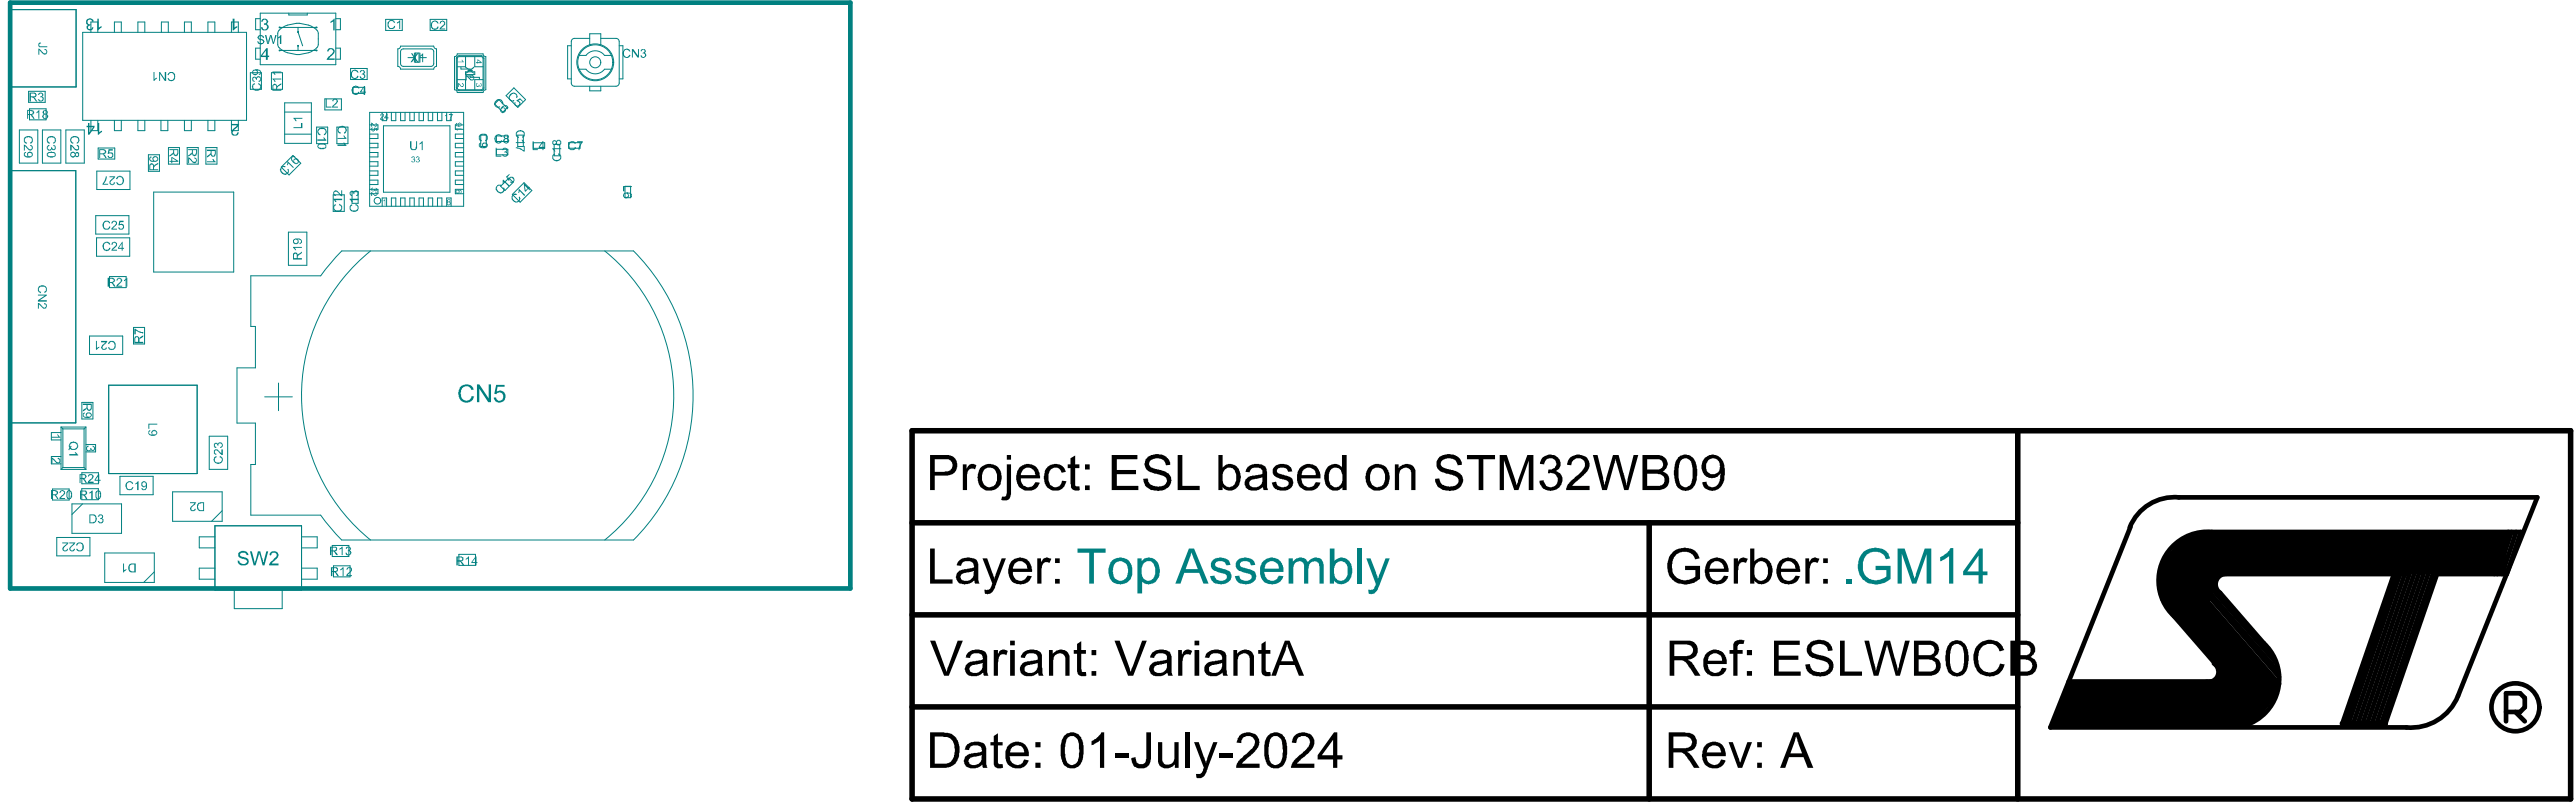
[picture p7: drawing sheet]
<svg xmlns="http://www.w3.org/2000/svg" width="465mm" height="145mm" viewBox="0 0 465 145" stroke-linecap="round" stroke-linejoin="round" font-family="sans-serif">
<g fill="#000">
<path d="M174 83.8h.7v.8a1.12 1.12 0 0 1 1.7-.6l-.2 .8a.94 .94 0 0 0-1 0 .94 .94 0 0 0-.5 .9v2.8h-.7zM189.3 84.3a2.02 2.02 0 0 1 3.3 .9l-.8 .2a1.16 1.16 0 0 0-1.1-1 1.16 1.16 0 0 0-1.1 1.1l-.1 .5a1.44 1.44 0 0 0 .4 1.6 1.44 1.44 0 0 0 1.5 .2l.4-.6 .1-.4 .8 .1a1.96 1.96 0 0 1-1.5 1.7 1.96 1.96 0 0 1-2.1-.8 2.97 2.97 0 0 1 .2-3.5zM193.4 82.7l.9-.5v1.6h.7v.7h-.7v2.7a.47 .47 0 0 0 .1 .6 .47 .47 0 0 0 .6 0l.1 .7a1.24 1.24 0 0 1-1.6-.4l-.1-3.6h-.5v-.7h.5zM200.9 82.2h4.6v.7h-3.7v2h3.5v.7h-3.5v2.1h3.9v.8h-4.8zM207.1 82.8a2.72 2.72 0 0 1 4.2 .4l.2 .3v.4l-.8 .1a1.51 1.51 0 0 0-1.8-1.3h-.1a1.06 1.06 0 0 0-1.1 1.4 2.85 2.85 0 0 0 2.1 .8 2.21 2.21 0 0 1 1.9 1.9 2.28 2.28 0 0 1-2.7 1.8 2.3 2.3 0 0 1-2.4-2.1l.8-.1a1.47 1.47 0 0 0 1.7 1.4 1.4 1.4 0 0 0 1.8-1 1.17 1.17 0 0 0-1.2-1l-.7-.3a2.28 2.28 0 0 1-2.1-1.3l-.1-.5zM212.8 82.2h.9v5.5h3.1v.8h-4zM230.1 84.5a2.15 2.15 0 0 1 3.3 0l.1 .6-.7 .1a1.15 1.15 0 0 0-.9-.8 1.15 1.15 0 0 0-1.2 .5 .73 .73 0 0 0 .9 .7l.4 .2a2.41 2.41 0 0 1 1.6 .8 1.49 1.49 0 0 1-1.4 2 2.37 2.37 0 0 1-2-.6l-.4-.9 .8-.1a1.27 1.27 0 0 0 2 .7 .54 .54 0 0 0 .3-.6 .54 .54 0 0 0-.5-.4l-.8-.2a1.73 1.73 0 0 1-1.5-1zM252.1 83.8h.6v.7a1.67 1.67 0 0 1 1.8-.7 1.67 1.67 0 0 1 1.3 1.3v3.4h-.8v-2.8a1.09 1.09 0 0 0-.8-1.2 1.09 1.09 0 0 0-1.3 .7l-.1 3.3h-.7zM260.1 82.5a2.75 2.75 0 0 1 3.9 .7l.2 .3v.4l-.8 .1a1.53 1.53 0 0 0-1.9-1.3l-.1 .1a.87 .87 0 0 0-.9 .5 .87 .87 0 0 0 .2 1.1l1.3 .4a2.82 2.82 0 0 1 2.2 1.2 1.87 1.87 0 0 1-1.9 2.6 2.41 2.41 0 0 1-3-1.9v-.2l.8-.1a1.47 1.47 0 0 0 1.7 1.4 1.3 1.3 0 0 0 1.8-1.3 2.06 2.06 0 0 0-1.7-.9l-.2-.1a2.63 2.63 0 0 1-2-1.1 1.89 1.89 0 0 1 .4-1.9zM265.1 82.2h5.1v.7h-2.2v5.6h-.8v-5.6h-2.1zM271 82.2h1.3l1.8 5.4 1.9-5.4h1.1v6.3h-.8v-5.3l-1.9 5.3h-.8l-1.8-5.4v5.4h-.8zM278.7 82.7a2.01 2.01 0 0 1 3.1 .3 1.37 1.37 0 0 1-.6 2 1.79 1.79 0 0 1 1.1 1.9 1.79 1.79 0 0 1-1.5 1.6 .87 .87 0 0 1-.9 .1 1.73 1.73 0 0 1-1.7-1.8l.8-.1a1.29 1.29 0 0 0 1.4 1.2 1.29 1.29 0 0 0 1.1-1.6 1.29 1.29 0 0 0-1.7-.8v-.7a1.07 1.07 0 0 0 1.4-.7 1.07 1.07 0 0 0-.7-1.4h-.4a1.02 1.02 0 0 0-1.1 1.1h-.7v-.3z"/>
<path d="M283.6 82.7a2.19 2.19 0 0 1 3.4 .3 2.27 2.27 0 0 1-.9 2.9l-2 1.8h3.1v.8h-4.2a2.23 2.23 0 0 1 1-1.8l.7-.7a3.1 3.1 0 0 0 1.7-2.2 1.23 1.23 0 0 0-1.2-1.1 1.23 1.23 0 0 0-1.3 1.1v.2l-.7-.1 .2-.7zM287.8 82.2h.9l1.3 5.4 1.5-5.4h1l1.3 4.6v.8l1.4-5.4h.8l-1.7 6.3h-.8l-1.5-5.6-1.6 5.6h-.9zM302.3 99.6a3.2 3.2 0 0 1 4.1 0l.3 .2 .4 1-.7 .2a2.15 2.15 0 0 0-2.4-1.3 2.15 2.15 0 0 0-1.8 2l-.1 .2a3 3 0 0 0 1 2.5 2.78 2.78 0 0 0 3.3-.3v-1.2h-1.9v-.7h2.7v2.3l-.2 .1a3.6 3.6 0 0 1-5.2-.4 3.9 3.9 0 0 1 .2-4.1zM168.1 99h.8v5.6h3.2v.8h-4zM177.5 100.8h.9l1.3 3.7 1.3-3.7h.8l-1.8 4.7a2.16 2.16 0 0 1-1.3 1.7h-.7l-.1-.7a.9 .9 0 0 0 1.2-.7l.2-.4zM179.6 117.4h.7v.7a1.08 1.08 0 0 1 1.8-.6l-.2 .8a.87 .87 0 0 0-1-.1 .87 .87 0 0 0-.5 .8l-.1 3h-.7zM187.4 100.8h.7v.7a1.21 1.21 0 0 1 1.9-.6l-.4 .8a.87 .87 0 0 0-.9-.1 .87 .87 0 0 0-.4 .9l-.1 2.9h-.8zM189.6 117.4h.6v.6a1.72 1.72 0 0 1 3 .2l.1 3.8h-.8v-2.8a1.09 1.09 0 0 0-.8-1.2 1.09 1.09 0 0 0-1.3 .7l-.1 3.3h-.7zM194.6 116.3l.8-.5v1.6h.8v.6h-.8l.1 2.9a.37 .37 0 0 0 .1 .4 .37 .37 0 0 0 .4 0h.2l.1 .7a1.14 1.14 0 0 1-1.2 0 1.14 1.14 0 0 1-.5-1.2v-2.8h-.6v-.6h.6zM212.9 117.4h.7l.1 .7a1.08 1.08 0 0 1 1.7-.6l-.3 .8a.87 .87 0 0 0-1 0 .87 .87 0 0 0-.4 .8v2.9h-.8zM222.9 117.4h.7v.6a1.67 1.67 0 0 1 1.7-.7 1.67 1.67 0 0 1 1.3 1.3v3.4h-.8v-2.8a1.07 1.07 0 0 0-.9-1.2 1.07 1.07 0 0 0-1.2 1l-.1 3h-.7zM228 116.3l.7-.5v1.6h.9v.6h-.9l.1 3.1a.43 .43 0 0 0 .7 .2l.1 .7a1.17 1.17 0 0 1-1.3-.1 1.17 1.17 0 0 1-.3-1.2v-2.7h-.6v-.6h.6z"/>
<path d="M313.4 115.9a2.33 2.33 0 0 1 1.8-.3l-.1 .7h-.7a.49 .49 0 0 0-.4 .6v.5h.9v.6h-.9v4h-.8v-4h-.7v-.6h.7v-1.1zM313.3 100.8h.8v.7a1.04 1.04 0 0 1 1.6-.7l.1 .1-.3 .8a.86 .86 0 0 0-1.4 .6v3.1h-.8zM320.6 115.7h4.6v.7h-3.8v2h3.6v.7h-3.6v2.2h4v.7h-4.8zM326.2 100.8h.7v.7a1.21 1.21 0 0 1 1.9-.6l-.4 .8a.87 .87 0 0 0-.9-.1 .87 .87 0 0 0-.4 .9l-.1 2.9h-.8zM326.7 116.4a2.77 2.77 0 0 1 4.1 0l.3 .5v.6h-.8a1.36 1.36 0 0 0-1.9-1.1 .84 .84 0 0 0-1 .5 .76 .76 0 0 0 0 .8 .76 .76 0 0 0 .7 .3l.8 .3a3.5 3.5 0 0 1 2.3 1.3 1.87 1.87 0 0 1-1.3 2.4 3.1 3.1 0 0 1-3.3-.8l-.3-.5-.1-.7 .8-.1a1.7 1.7 0 0 0 2.2 1.4 1.33 1.33 0 0 0 1.4-1.1 2.01 2.01 0 0 0-1.8-1.1h-.2a2.43 2.43 0 0 1-2.1-1.5v-.6zM357.1 116.8a2.94 2.94 0 0 1 4.6-.4l.5 1-.9 .2a1.9 1.9 0 0 0-1.6-1.3 1.9 1.9 0 0 0-1.9 1.1 3.4 3.4 0 0 0 .2 3.3 1.94 1.94 0 0 0 2 .7 1.94 1.94 0 0 0 1.4-1.6l.9 .2a2.82 2.82 0 0 1-2.8 2.2 2.82 2.82 0 0 1-2.7-2.2 4.1 4.1 0 0 1 .3-3.2zM394.1 97.3l4.8-1.2h54.1v7.6h-51.7l-2.4 5.9-4 4-4.6-6.2v-5.4zM168.1 115.7h.9l2 5.6 2.1-5.6h.9l-2.5 6.3h-.9zM179.6 132.9l.7-.5v1.6h.9v.6h-.9v3a.55 .55 0 0 0 .9 .4l.1 .6a1.22 1.22 0 0 1-1.6-.5l-.1-3.5h-.6v-.6h.6zM197.2 133.8l1.2-.7 .6-.9h.5v6.4h-.7v-4.9l-1.6 .9zM201.5 135.9h2.4v.8h-2.4zM201.4 115.7h.9l2.1 5.6v-.5l2-5.1h.8l-2.4 6.3h-1z"/>
<path d="M207.1 132.2h.9v4.4a1.84 1.84 0 0 1-1 2 1.84 1.84 0 0 1-2.2-.5l-.3-.5-.1-.7 .8-.1a1.08 1.08 0 0 0 .5 1 1.08 1.08 0 0 0 1.2 0l.2-.8zM209.3 134h.7v2.6a1.06 1.06 0 0 0 .3 1.3 1.06 1.06 0 0 0 1.3 0l.5-.3 .1-.6v-3h.8v4.6h-.7v-.6a1.77 1.77 0 0 1-3-.1zM214.3 132.2h.7v6.4h-.7zM215.8 134h.8l1.3 3.8 1.3-3.8h.8l-1.8 4.7a2.02 2.02 0 0 1-1.4 1.8l-.6-.1-.1-.7a.94 .94 0 0 0 1.4-1v-.1zM220.4 135.9h2.4v.8h-2.4zM223.9 132.9a2.27 2.27 0 0 1 3.4 .2 1.93 1.93 0 0 1-.4 2.5l-2.5 2.3h3.2v.7h-4.2a1.98 1.98 0 0 1 1-1.7l.7-.7a4.8 4.8 0 0 0 1.7-2 1.2 1.2 0 0 0-.6-1.2 1.2 1.2 0 0 0-1.3 .1l-.4 .2-.2 .9-.8-.1 .1-.8zM233.8 133a2.22 2.22 0 0 1 3.7 .6 3 3 0 0 1-1.4 2.7l-.9 .7-.8 .9h3.1v.7h-4.2a2.96 2.96 0 0 1 1.2-1.9l.5-.4a5 5 0 0 0 1.7-2 1.24 1.24 0 0 0-1.2-1.4 1.24 1.24 0 0 0-1.3 1.3l-.7-.1zM312.4 134h.7l1.4 3.7 1.3-3.7h.8l-1.8 4.6h-.7zM332.5 115.7h.8v5.6h3.2v.7h-4zM336.9 115.7h.8l1.3 5.5 1.5-5.5h1l1.3 4.6 .1 .9 1.4-5.5h.8l-1.8 6.3h-.7l-1.6-5.6-1.6 5.6h-.8zM373.8 123.1h26.2l1.5-2.6 7.3 8.5-2.5 2.3h-35.8z"/>
<path d="M168.9 82.9v2.3l1.9-.1a1.12 1.12 0 0 0 1.3-1.1 1.12 1.12 0 0 0-1.3-1.1zM168.1 82.2h2.6a1.89 1.89 0 0 1 2.3 1.7 1.89 1.89 0 0 1-2.1 2h-2v2.6h-.8z"/>
<path d="M177.8 84.9a2.38 2.38 0 0 0 .2 2.7 1.35 1.35 0 0 0 2.1-.6 2.13 2.13 0 0 0-.7-2.5l-.5-.1a.95 .95 0 0 0-1 .5zM177.1 84.5l.4-.3a2.19 2.19 0 0 1 3 .3 3 3 0 0 1-.1 3.5 2.22 2.22 0 0 1-3.5-.6 3.7 3.7 0 0 1 .2-2.9z"/>
<path d="M181.9 82.2h.8v.8h-.8zM181.9 83.8h.8v5a1.22 1.22 0 0 1-1.3 1.5h-.5l.2-.7 .1 .1a.49 .49 0 0 0 .7-.5z"/>
<path d="M184.8 84.9l-.3 .9h2.6a1.32 1.32 0 0 0-.8-1.3 1.32 1.32 0 0 0-1.5 .4zM184.2 84.4a2.26 2.26 0 0 1 3.2 .1l.5 1v.9h-3.4a1.28 1.28 0 0 0 1.6 1.5h.2a.9 .9 0 0 0 .7-.7l.1-.1h.8a1.79 1.79 0 0 1-2.2 1.5 2.18 2.18 0 0 1-2-2.9l.1-.6z"/>
<path d="M196.1 83.8h.8v1h-.8zM196.1 87.6h.8v.9h-.8z"/>
<path d="M221.2 84.9a3.6 3.6 0 0 0-.1 2.5 1.22 1.22 0 0 0 1.3 .5 1.22 1.22 0 0 0 .9-1 2.34 2.34 0 0 0-.6-2.4h-.2a1.11 1.11 0 0 0-1.3 .4zM220.2 82.2h.7v2.2a1.76 1.76 0 0 1 1.9-.5 1.76 1.76 0 0 1 1.3 1.5 2.77 2.77 0 0 1-.9 2.9 1.68 1.68 0 0 1-2.3-.4v.6h-.7z"/>
<path d="M225.8 86.9a.83 .83 0 0 0 .2 .9 .83 .83 0 0 0 .9 .2 1.29 1.29 0 0 0 1.1-1.8l-1.7 .3zM225.4 84.4a2.57 2.57 0 0 1 3.3 0l.3 .8v2.9l.1 .4h-.7l-.2-.6a2.22 2.22 0 0 1-3 .3 1.4 1.4 0 0 1-.1-1.6 1.4 1.4 0 0 1 1.3-.7l1.6-.3a.7 .7 0 0 0 .1-.7 .7 .7 0 0 0-.7-.5h-.5a1.03 1.03 0 0 0-1.1 .9l-.7-.1z"/>
<path d="M235.6 84.8l-.3 .4-.1 .6h2.6a1.32 1.32 0 0 0-.8-1.2 1.32 1.32 0 0 0-1.4 .2zM235 84.4a2.17 2.17 0 0 1 2.5-.4 2.17 2.17 0 0 1 1.1 2.3l-3.5 .1a1.42 1.42 0 0 0 .8 1.4 1.42 1.42 0 0 0 1.6-.2l.3-.5h.8a2.18 2.18 0 0 1-3.6 .9 3.1 3.1 0 0 1 0-3.6z"/>
<path d="M239.9 84.4a1.65 1.65 0 0 1 2.6 0v-2.2h.8v6.3h-.7v-.6a1.75 1.75 0 0 1-1.9 .6 1.75 1.75 0 0 1-1.2-1.4 2.73 2.73 0 0 1 .4-2.7zM240.4 84.9a3.2 3.2 0 0 0 .1 2.7 1.14 1.14 0 0 0 1.2 .4 1.14 1.14 0 0 0 .8-1 2.54 2.54 0 0 0-.5-2.4l-.6-.2a.88 .88 0 0 0-.9 .5z"/>
<path d="M247.9 84.9a2.39 2.39 0 0 0 .2 2.7 1.45 1.45 0 0 0 1.9-.2 2.65 2.65 0 0 0-.2-2.7l-.8-.3a1.11 1.11 0 0 0-1.1 .5zM247.2 84.5a2.27 2.27 0 0 1 2.7-.5 2.27 2.27 0 0 1 1.2 2.5 2.21 2.21 0 0 1-2.3 2.1 2.21 2.21 0 0 1-2.1-2.5l.1-.6z"/>
<path d="M297.7 82.9v1.9h1.6a.98 .98 0 0 0 1.2-.7 .98 .98 0 0 0-.7-1.2zM297.7 85.5v2.2h1.8a1.07 1.07 0 0 0 1.3-.9 1.07 1.07 0 0 0-1.1-1.2zM296.8 82.2h2.5a1.67 1.67 0 0 1 2 1.9l-.3 .6-.6 .4a1.71 1.71 0 0 1 .7 2.9 3.1 3.1 0 0 1-1.8 .5h-2.5z"/>
<path d="M303.7 83.1v.1a5.9 5.9 0 0 0 0 4.4 1.11 1.11 0 0 0 1.2 .3 1.11 1.11 0 0 0 .8-.9l.2-1.1a4.6 4.6 0 0 0-.5-2.7 1.13 1.13 0 0 0-1.7-.1zM303.2 82.6a1.98 1.98 0 0 1 2.1-.4 1.98 1.98 0 0 1 1.2 1.8l.1 .4a4.7 4.7 0 0 1-.6 3.5 1.8 1.8 0 0 1-2.9 .1 5.4 5.4 0 0 1 .1-5.4z"/>
<path d="M308.6 83.3a1.44 1.44 0 0 0 .7 2.3 1.21 1.21 0 0 0 1.5-1.6 1.21 1.21 0 0 0-.9-1.2 1.21 1.21 0 0 0-1.3 .5zM308.1 82.7a2.12 2.12 0 0 1 2.3-.4 2.12 2.12 0 0 1 1.2 2.1 4.7 4.7 0 0 1-.4 3.2 1.92 1.92 0 0 1-3.4 .1l-.2-.6h.8a1.12 1.12 0 0 0 .9 .9 1.12 1.12 0 0 0 1.2-.6l.3-.9 .1-1a1.91 1.91 0 0 1-2.4 .6 1.91 1.91 0 0 1-1-2.3l.1-.5z"/>
<path d="M173.7 103.8a.83 .83 0 0 0 .1 .9 .83 .83 0 0 0 .9 .2 1.31 1.31 0 0 0 1.2-1.5l.1-.3-2 .4zM173.1 101.4a2.7 2.7 0 0 1 3-.5 1.36 1.36 0 0 1 .7 1.4v1.2a2.67 2.67 0 0 0 .2 1.9h-.8l-.2-.6a2.18 2.18 0 0 1-2.9 .2 1.32 1.32 0 0 1-.2-1.4 1.32 1.32 0 0 1 1.3-.8l1.6-.3a.27 .27 0 0 0 .3-.2 .27 .27 0 0 0-.2-.3 1 1 0 0 0-1.3-.7l-.6 .2-.3 .7-.8-.1z"/>
<path d="M175.3 120.4a.83 .83 0 0 0 .1 .9 .83 .83 0 0 0 1 .2 1.33 1.33 0 0 0 1.1-1.5l.1-.3h-.2l-.8 .3-.8 .1zM174.9 117.8a2.78 2.78 0 0 1 3.2 0l.3 .6v1.8a2.67 2.67 0 0 0 .2 1.8h-.8l-.2-.6a2.18 2.18 0 0 1-2.9 .3 1.4 1.4 0 0 1-.2-1.6 1.4 1.4 0 0 1 1.3-.7l.8-.1a1.02 1.02 0 0 0 1-.4 1.02 1.02 0 0 0-1.4-.9l-.6 .1-.3 .7-.8-.1 .1-.4z"/>
<path d="M182.5 115.7h.9v.8h-.9zM182.5 117.4h.9v4.6h-.9z"/>
<path d="M183.3 101.8l-.3 .9h2.7a1.32 1.32 0 0 0-.9-1.3 1.32 1.32 0 0 0-1.5 .4zM182.7 101.4a2.12 2.12 0 0 1 3.4 .2l.3 .7 .1 1h-3.5a1.36 1.36 0 0 0 1 1.5 1.36 1.36 0 0 0 1.7-.9l.7 .1a2.16 2.16 0 0 1-3.7 .8 3.1 3.1 0 0 1 0-3.4z"/>
<path d="M185.2 120.5a.85 .85 0 0 0 1.1 1 1.29 1.29 0 0 0 1.1-1.8l-.6 .2a2.41 2.41 0 0 0-1.6 .5zM184.8 117.9a2.6 2.6 0 0 1 3.3 0l.2 .3v2.3l.1 1.1 .1 .4h-.8l-.1-.6a2.28 2.28 0 0 1-3 .3 1.42 1.42 0 0 1-.1-1.6 1.42 1.42 0 0 1 1.4-.7l1.5-.3a.66 .66 0 0 0 .1-.6 .66 .66 0 0 0-.6-.5 1.18 1.18 0 0 0-1.7 .8l-.8-.1z"/>
<path d="M190.7 100.8h.8v.9h-.8zM190.7 104.5h.8v.9h-.8z"/>
<path d="M197.2 117.4h.9v.9h-.9zM197.2 121.2h.9v.8h-.9z"/>
<path d="M208.6 120.4a.83 .83 0 0 0 .1 .9 .83 .83 0 0 0 1 .2 1.29 1.29 0 0 0 1.1-1.8l-1.7 .4zM208.2 117.9a2.74 2.74 0 0 1 3.3-.1l.2 .7v1.7a2.67 2.67 0 0 0 .3 1.8h-.9l-.1-.6a2.16 2.16 0 0 1-3.1 .2 1.47 1.47 0 0 1 0-1.5 1.47 1.47 0 0 1 1.4-.7l1.4-.3a.7 .7 0 0 0 .1-.7 .7 .7 0 0 0-.6-.4h-.8a.8 .8 0 0 0-.7 .5l-.1 .3-.8-.1z"/>
<path d="M215.9 115.7h.8v.8h-.8zM215.9 117.4h.8v4.6h-.8z"/>
<path d="M218.5 120.5a.79 .79 0 0 0 .9 1 1.39 1.39 0 0 0 1.4-1.8l-.7 .2a2.32 2.32 0 0 0-1.6 .6zM218 118a2.57 2.57 0 0 1 3.4-.1l.2 .4v2.6l.3 1.1h-.9l-.1-.6a2.22 2.22 0 0 1-2.9 .3 1.39 1.39 0 0 1-.2-1.5 1.39 1.39 0 0 1 1.2-.8l1.4-.2a.52 .52 0 0 0 .5-.4 .52 .52 0 0 0-.2-.5 1.53 1.53 0 0 0-2.1 .1l-.1 .4-.8-.1z"/>
<path d="M232.6 116.3l-.3 1.2-.8 1.9h2.2zM232.2 115.7h.8l2.7 6.3h-1l-.7-1.9h-2.7l-.7 1.9h-.9z"/>
<path d="M302.6 116.4v2.1h2a1.11 1.11 0 0 0 1.3-1.5 1.15 1.15 0 0 0-1.3-.6zM301.7 115.7h3a1.75 1.75 0 0 1 2.1 1.5 1.75 1.75 0 0 1-1.8 1.9l.6 .4 .5 .6 1.2 1.9h-1l-1-1.3a2 2 0 0 0-1.6-1.5h-1.1v2.8h-.9z"/>
<path d="M309 118.3l-.3 .4-.1 .6h2.6a1.31 1.31 0 0 0-.8-1.2 1.31 1.31 0 0 0-1.4 .2zM308.4 117.9a2.19 2.19 0 0 1 2.5-.3 2.19 2.19 0 0 1 1.1 2.3h-3.4a1.43 1.43 0 0 0 .7 1.4 1.43 1.43 0 0 0 1.5-.1l.4-.6 .8 .1a2.07 2.07 0 0 1-3.1 1.1 1.78 1.78 0 0 1-1.1-1.8v-.9z"/>
<path d="M309.2 101.7l-.3 1h2.6a1.32 1.32 0 0 0-.8-1.3 1.32 1.32 0 0 0-1.5 .3zM308.6 101.4a2.14 2.14 0 0 1 3.6 .6l.2 1.3h-3.5a1.4 1.4 0 0 0 2 1.4l.6-.8 .9 .1a2.19 2.19 0 0 1-3.8 .8 2.76 2.76 0 0 1-.3-2.8z"/>
<path d="M315.7 117.4h.9v.9h-.9zM315.7 121.2h.9v.8h-.9z"/>
<path d="M317.3 101.8a3.3 3.3 0 0 0 0 2.6 1.23 1.23 0 0 0 1.4 .4 1.23 1.23 0 0 0 .8-1.3 2.04 2.04 0 0 0-.7-2 1.11 1.11 0 0 0-1.5 .3zM316.3 99h.7v2.3a1.85 1.85 0 0 1 2-.5 1.85 1.85 0 0 1 1.2 1.7 2.93 2.93 0 0 1-.6 2.5 1.64 1.64 0 0 1-2.5 0l-.1-.2v.6h-.7z"/>
<path d="M322.1 101.8l-.3 .9h2.7a1.32 1.32 0 0 0-.9-1.3 1.32 1.32 0 0 0-1.5 .4zM321.5 101.4a2.12 2.12 0 0 1 3.4 .2l.3 .7 .1 1h-3.5a1.36 1.36 0 0 0 1 1.5 1.36 1.36 0 0 0 1.7-.9l.7 .1a2.11 2.11 0 0 1-2 1.5h-.1a2.2 2.2 0 0 1-2.1-2.5l.2-1z"/>
<path d="M329.5 100.8h.8v.9h-.8zM329.5 104.5h.8v.9h-.8z"/>
<path d="M346.7 116.4v1.9h1.6a.96 .96 0 0 0 1.2-.7 .96 .96 0 0 0-.7-1.2zM346.7 119.1v2.2h1.9a1.07 1.07 0 0 0 1.2-1 1.07 1.07 0 0 0-1.1-1.2zM345.9 115.7h2.5a1.65 1.65 0 0 1 1.9 2.2l-.2 .3-.6 .4a1.68 1.68 0 0 1 1.2 1.8 1.68 1.68 0 0 1-1.5 1.5l-3.3 .1z"/>
<path d="M352.7 116.7a6.5 6.5 0 0 0 .1 4.4 1.11 1.11 0 0 0 1.2 .3 1.11 1.11 0 0 0 .7-.9l.1-.6a5.1 5.1 0 0 0-.3-3.2 1.14 1.14 0 0 0-1.8 0zM352.3 116.1a1.98 1.98 0 0 1 2.1-.3 1.98 1.98 0 0 1 1.2 1.8l.1 .4a7.5 7.5 0 0 1-.4 3.3 1.93 1.93 0 0 1-2.2 .8 1.93 1.93 0 0 1-1.4-1.8 5.5 5.5 0 0 1 .3-3.8z"/>
<path d="M364.1 116.4v1.9h1.6a.98 .98 0 0 0 1.2-.9 .98 .98 0 0 0-1.2-1zM364.1 119.1v2.2h2.1a1.06 1.06 0 0 0 1-1.1 1.06 1.06 0 0 0-1-1.1zM363.3 115.7h2.4a1.65 1.65 0 0 1 1.7 .6 1.65 1.65 0 0 1 .1 1.8l-.6 .5a1.74 1.74 0 0 1 1.2 2 1.74 1.74 0 0 1-1.8 1.4h-3z"/>
<path d="M168.9 133v4.9h1.5a1.77 1.77 0 0 0 2.1-2 2.52 2.52 0 0 0-1-2.7l-1.1-.2zM168.1 132.2h2.5a2.78 2.78 0 0 1 2.7 2.4 4.2 4.2 0 0 1-.6 3.1 2.57 2.57 0 0 1-2.3 .9h-2.3z"/>
<path d="M175.1 137a.81 .81 0 0 0 .8 1.1 1.33 1.33 0 0 0 1.5-1.5l.1-.2h-.3l-1.9 .4zM174.7 134.5a2.75 2.75 0 0 1 3.3-.1l.2 .6v1.8a2.67 2.67 0 0 0 .3 1.8h-.9l-.1-.5a2.13 2.13 0 0 1-3.1 0 1.39 1.39 0 0 1 1.2-2.1l.8-.1a1.02 1.02 0 0 0 1.1-.4 1.23 1.23 0 0 0-1-1 1.23 1.23 0 0 0-1.2 .5l-.2 .4h-.8z"/>
<path d="M182.9 134.9l-.3 .5-.1 .5h2.6a1.27 1.27 0 0 0-.8-1.3 1.27 1.27 0 0 0-1.4 .3zM182.1 134.7a2.18 2.18 0 0 1 2.6-.6 2.18 2.18 0 0 1 1.2 2.4h-3.5a1.45 1.45 0 0 0 .7 1.4 1.45 1.45 0 0 0 1.5 0l.5-.8 .8 .2a2.2 2.2 0 0 1-2.7 1.4 2.2 2.2 0 0 1-1.5-2.6v-.4z"/>
<path d="M187.1 134h.9v.9h-.9zM187.1 137.7h.9v.9h-.9z"/>
<path d="M192.9 133.2a4.2 4.2 0 0 0-.4 3l.1 .7a1.11 1.11 0 0 0 1 1.2 1.11 1.11 0 0 0 1.2-1 5.7 5.7 0 0 0-.1-3.6 1.15 1.15 0 0 0-1.8-.3zM192.3 132.9a1.94 1.94 0 0 1 2-.6 1.94 1.94 0 0 1 1.3 1.7l.2 1.2a4 4 0 0 1-1 3.3 2.13 2.13 0 0 1-2.7-.6 6.8 6.8 0 0 1-.1-4.5z"/>
<path d="M229.7 133.2a4.7 4.7 0 0 0-.5 3l.1 .5a1.31 1.31 0 0 0 1.3 1.4h.1a1.65 1.65 0 0 0 1.1-1.8v-1.5a2.02 2.02 0 0 0-.4-1.4 1.1 1.1 0 0 0-1.7-.2zM229.1 132.9a1.92 1.92 0 0 1 2-.6 1.92 1.92 0 0 1 1.3 1.8l.2 1.1a4.1 4.1 0 0 1-.9 3.2 1.88 1.88 0 0 1-3.1-1.3 7.8 7.8 0 0 1 .1-3.6z"/>
<path d="M240.9 133.6l-2 2.8h2zM241.1 132.2h.6v4.2h.9v.7h-.9v1.5h-.8v-1.5h-2.8v-.7z"/>
<path d="M302.4 133v2.1h1.8a1.33 1.33 0 0 0 1.6-1.1l-.1-.2a1.15 1.15 0 0 0-1.4-.8zM301.5 132.2l3.1 .1a1.71 1.71 0 0 1 2 1.5 1.71 1.71 0 0 1-1.6 1.9l-.2 .1 .5 .2 .5 .5 1.3 2.1h-1l-.9-1.3a2.93 2.93 0 0 0-1.5-1.4h-1.3v2.7h-.9z"/>
<path d="M308.8 134.9l-.4 1h2.6a1.29 1.29 0 0 0-.8-1.2 1.29 1.29 0 0 0-1.4 .2zM308.1 134.7a2.11 2.11 0 0 1 2.1-.8 2.11 2.11 0 0 1 1.6 1.7l.1 .9h-3.5a1.36 1.36 0 0 0 .8 1.5 1.36 1.36 0 0 0 1.6-.4l.2-.5 .9 .2a2.24 2.24 0 0 1-3.6 .9 2.88 2.88 0 0 1-.4-3.3z"/>
<path d="M317.5 134h.9v.9h-.9zM317.5 137.7h.9v.9h-.9z"/>
<path d="M324.5 132.9l-1 3.1h2.1zM324.1 132.2h1l2.6 6.4h-1l-.8-1.9h-2.6l-.7 1.9h-.9z"/>
<circle cx="396.3" cy="126.5" r=".85"/>
</g>
<path d="M164.8 77.8h299.7v66.5h-299.7zM364.6 77.8v66.5M164.8 94.4h199.8M298 94.4v49.9M164.8 111h199.8M164.8 127.6h199.8M423.3 130.7h7.7" fill="none" stroke="#000" stroke-width="1"/>
<g fill="none" stroke="#000" stroke-width=".85">
<path d="M385 95.1l-14.5 36.2h64.4a9.1 9.1 0 0 0 9.3-5.7l14.3-35.8h-64.8a8.7 8.7 0 0 0-8.8 5.4M393.5 99.2l17.7 20.3M453.3 96l-2.6 7.6M453.8 96.1l-2.5 7.6M454.7 96.1l-2.6 7.6M390.8 108.2l18 20.8M391.6 107.4l17.7 20.3M391.6 108.2l17.7 20.4M392 103.7h43.2M392.1 106.9l17.6 20.4M392.5 106.5l17.6 20.4M392.9 106.1l17.7 20.3"/>
<path d="M393.3 105.7l17.7 20.3M393.7 100.6l17.7 20.4M393.7 103.6l17.7 20.3M393.7 104.4l17.7 20.4M393.7 105.3l17.5 20.1M394.2 101.9l17.6 20.3M394.2 103.1l17.6 20.4M400.1 119.8a1.81 1.81 0 0 1 .7 2.2 1.81 1.81 0 0 1-2.1 1.1M402.4 103.6a1.89 1.89 0 0 0-1.9 1.3 1.89 1.89 0 0 0 .7 2.1l7.8 9.1a8.8 8.8 0 0 1-3.5 14.9M432.9 102.8l-9.6 27.9M433.6 102.8l-9.6 27.7M434 102.8l-9.6 27.7"/>
<path d="M434.8 102.8l-9.5 27.7M435.7 102.8l-9.6 27.7M436.5 102.8l-9.5 27.7M437.4 102.8l-9.6 27.7M438.2 102.8l-9.5 27.7M439.1 102.8l-9.6 27.7M439.9 102.8l-9.5 27.7M440.7 103.7h12.3l2.5-7.6h-55.8a8.8 8.8 0 0 0-8.9 5.1 8.8 8.8 0 0 0 2.1 10.1l10.2 11.8h-29.3M440.7 102.8l-9.7 27.9M452.9 128.6h2.5l.8-.9v-1.7l-.8-.8h-2.5v5M454.5 128.6l1.7 1.6"/>
<circle cx="454.5" cy="127.7" r="4.3"/>
</g>
<g fill="none" stroke="#008080" stroke-width=".18">
<path d="M1.8 1.7h12v14h-12zM1.8 1.7v14M5.2 16.5h3v2h-3zM5.3 19.6h3v2h-3zM14.9 5.8h29.6v15.9h-29.6zM16.4 5.8v-1.8h1.3v1.8M20.7 5.8v-1.8h1.2v1.8M24.9 5.8v-1.8h1.3v1.8M29.2 5.8v-1.8h1.2v1.8M33.3 5.8v-1.8h1.3v1.8M37.6 5.8v-1.8h1.2v1.8M41.8 5.8v-1.8h1.3v1.8"/>
<path d="M45.2 13.1h2v3h-2zM47 3.4h-.8v2h.8M47 8.7h-.8v2h.8M47 2.4h13.7v9.3h-13.7zM49 13.1h2v3h-2zM50.2 6.1v1.9M50.5 9.1h6.7M50.5 5h6.7M51.4 18.6h4.9v7.3h-4.9zM51.9 9.5l1.7 .4 2.2-.4M51.9 4.5l1.7-.3 2.2 .3M52.2 2.4v.3h3.3v-.3"/>
<path d="M53.9 5v.8l.8 2.5M53.9 8.3v.8M57.5 6.1v1.9M58.7 17.9h3v1.9h-3zM60.7 3.4h.8v2h-.8M60.7 8.7h.8v2h-.8M63.4 12.4h2.9v2h-2.9zM63.8 15.8h2.1v1.1h-2.1zM69.7 3.5h3v2h-3zM71.9 8.8v3.2M72.4 12.5h6M72.4 9.3v2.2"/>
<path d="M72.4 8.3h6M72.9 12h5M72.9 8.8h5M73.7 10.4h1.2M74.9 9.6v1.6M75 9.6h.7v1.6h-.7zM75.9 10.4h1.1M75.9 9.6v1.6M77.7 3.5h3v2h-3zM78.4 9.3v2.2M78.9 8.8v3.2M82.1 10.2v6"/>
<path d="M82.5 10.6v5.3M82.6 9.7h4.7M82.6 10.6v5.3M82.6 16.7h4.7M82.6 14.4h1.5v1.8M83 10.2h4M83 10.1h4M83 16.2h4M83 16.4h4M83.3 12.1v.4h1.7v.2M84.1 10.2v1.9h-1.5M84.1 13h1.7v.5h-1.7z"/>
<path d="M84.5 13.7h.9M84.5 12.7h.9M85 13.7v.3h1.6v.3M85.8 10.2v1.9h1.5M87.3 10.6v5.3M87.3 14.4h-1.5v1.8M87.5 10.6v5.3M87.8 10.2v6M89.4 18.8l.8-.8 1.4 1.5-.7 .8zM91.5 17.3l1.4-1.4 2.1 2.1-1.4 1.4zM103.2 8.3h-.6v5.9h.6M103.2 7.5v7.5"/>
<path d="M103.8 6.9h2.8M103.8 15.6h7.5M104.7 12.5h1.2M104.7 10h1.2M106.6 8.1v-2h2v2M106.6 15.6v.8h2v-.8M108.6 6.9h2.7M109.2 12.5h1.3M109.2 10h1.3M111.9 8.3h.7v5.9h-.7M111.9 7.5v7.5M1.7 30.8h12v45.6h-12z"/>
<path d="M1.8 30.8v45.6M3.5 23.5h3.3v6h-3.3zM7.7 23.5h3.3v6h-3.3zM11.9 23.5h3.3v6h-3.3zM16.4 21.7v1.9h1.3v-1.9M17.3 38.9h6v3.4h-6zM17.5 30.9h6v3.3h-6zM17.7 26.7h3v2h-3zM20.7 21.7v1.9h1.2v-1.9M24.9 21.7v1.9h1.3v-1.9M26.8 27.9h2v3h-2zM27.8 34.7h14.4v14.4h-14.4z"/>
<path d="M29.1 21.7v1.9h1.2v-1.9M30.4 26.6h2v3h-2zM33.3 21.7v1.9h1.3v-1.9M33.8 26.6h2v3h-2zM37.2 26.6h2v3h-2zM37.6 21.7v1.9h1.2v-1.9M41.8 21.7v1.9h1.3v-1.9M50.8 30.2l2.1-2.1 1.5 1.4-2.2 2.1zM51.4 24.2h4.9M51.4 20.2h4.9M57.2 22.9h2v3h-2zM60.2 35.2h2v3h-2z"/>
<path d="M60.9 22.9h2v3h-2zM63.6 34.6h1.1v2.1h-1.1zM66.8 34.2h1.5v.8h-1.5M66.8 22.6h1.5v.7h-1.5M66.8 24.2h1.5v.8h-1.5M66.8 25.9h1.5v.8h-1.5M66.8 27.5h1.5v.8h-1.5M66.8 29.2h1.5v.8h-1.5M66.8 30.9h1.5v.8h-1.5M66.8 32.5h1.5v.8h-1.5M66.8 20.3h17v16.9h-17zM69.1 20.3v1.5h.8v-1.5"/>
<path d="M69.1 37.2v-1.5h.8v1.5M69.3 22.7h12v12h-12zM70.7 20.3v1.5h.8v-1.5M70.7 37.2v-1.5h.8v1.5M72.4 20.3v1.5h.8v-1.5M72.4 37.2v-1.5h.8v1.5M74.1 20.3v1.5h.8v-1.5M74.1 37.2v-1.5h.8v1.5M75.7 20.3v1.5h.8v-1.5M75.7 37.2v-1.5h.8v1.5M77.4 20.3v1.5h.8v-1.5M77.4 37.2v-1.5h.8v1.5"/>
<path d="M79.1 20.3v1.5h.8v-1.5M79.1 37.2v-1.5h.8v1.5M80.7 20.3v1.5h.8v-1.5M80.7 37.2v-1.5h.8v1.5M83.8 34.2h-1.5v.8h1.5M83.8 22.6h-1.5v.7h1.5M83.8 24.2h-1.5v.8h1.5M83.8 25.9h-1.5v.8h1.5M83.8 27.5h-1.5v.8h1.5M83.8 29.2h-1.5v.8h1.5M83.8 30.9h-1.5v.8h1.5M83.8 32.5h-1.5v.8h1.5"/>
<path d="M86.9 24.4h1v2.1h-1zM89.7 27h2.1v1h-2.1zM89.7 24.5h2.1v1h-2.1zM90.5 33.6l1.5-1.5 .7 .8-1.5 1.5zM92.6 35.1l2.1-2.1 1.4 1.4-2.1 2.1zM93.6 24.4h1v2.1h-1zM96.4 25.8h2v1h-2zM100.1 26.1h1v2h-1zM102.8 25.8h2v1h-2zM112.9 33.6h1.1v2.1h-1.1zM17.4 42.9h6v3.4h-6zM19.8 49.9h3v2h-3z"/>
<path d="M24.1 59.1h2v3h-2zM52.1 41.9h3.3v6h-3.3zM58 49.8h-12.7v9.1h.9v7.5h-3.4v10h3.4v7.5h-.9v9.1h12.7M61.8 45.3h52.7M11 78.1h-1.7v1.3h1.7M11 77.1l.4 .3M11 77.1h4.5M11 77.1v7.7M11.4 77.4h3.8M11.4 77.4v7M14.8 72.7h2v3h-2zM15.2 77.4v7"/>
<path d="M15.5 77.1l-.3 .3M15.5 77.1v7.7M16.2 60.7h6v3.3h-6zM19.6 69.6h16v15.9h-16zM37.8 78.8h3.3v5.9h-3.3zM47.8 71.7h5M50.3 69.2v5M9.5 88.3h3v2h-3zM10.3 97h6v3.4h-6zM11 82.4h-1.7v1.4h1.7M11 84.8h4.5M11.4 84.4l-.4 .4"/>
<path d="M11.4 84.4h3.8M13 91h9v5.3h-9zM14.8 88.2h3v2h-3zM14.8 85.4h3v2h-3zM14.9 91l-1.9 1.9M15.2 84.4l.3 .4M15.5 80.3h1.8v1.3h-1.8M18.9 99.8h9v5.4h-9zM21.7 86h6v3.3h-6zM31.2 88.8h8.9v5.3h-8.9zM38.8 94.9h15.7v11.7h-15.7zM38.8 96.9h-2.8v2h2.8"/>
<path d="M40.1 92.2l-1.9 1.9M54.5 96.9h2.8v2h-2.8M60 98.5h3v2h-3zM61.8 97.5h52.7M27.9 103.3l-1.9 1.9M38.8 106.3h15.7M38.8 102.6h-2.8v2h2.8M42.3 106.6v3.3h8.7v-3.3M54.5 102.6h2.8v2h-2.8M60.3 102.2h3v2h-3zM82.9 100.1h3v2h-3z"/>
</g>
<path d="M1.8 .5h151.9v105.8h-151.9z" fill="none" stroke="#008080" stroke-width=".85"/>
<g fill="#008080">
<path d="M34.3 90.7h1.1l-.1 .4-.2 .1a.74 .74 0 0 0-.5 .8l.1 .1a.34 .34 0 0 0 .5-.2h.2a.49 .49 0 0 1-.8 .3 .49 .49 0 0 1 .1-.8l.4-.5h-.8z"/>
<path d="M22.8 87.2a.79 .79 0 0 1 1.3 .1l-.2 .1a.5 .5 0 0 0-.7-.3 .5 .5 0 0 0-.3 .6 .48 .48 0 0 0 .4 .6 .48 .48 0 0 0 .6-.3h.2a.68 .68 0 0 1-1 .5 1.32 1.32 0 0 1-.3-1.3z"/>
<path d="M24.4 87.3l.5-.4h.1v1.6h-.2v-1.3l-.3 .3z"/>
<path d="M84.1 12l.8 .6 .8-.6v.2l-.6 .5 .6 .5v.1l-.8-.5-.8 .6v-.2l.7-.4-.7-.6z"/>
<path d="M84.1 13.5h.2l.6 .6a.32 .32 0 0 0 .4 .3 .32 .32 0 0 0 .3-.3 .32 .32 0 0 0-.3-.3v-.3a.5 .5 0 0 1 .3 .8 .5 .5 0 0 1-.8-.1l-.5-.4v.7h-.2z"/>
<path d="M16 85.7a.55 .55 0 0 1 .9 .1 .55 .55 0 0 1-.4 .8l-.3 .4h.7v.2h-1.1l.3-.5a.95 .95 0 0 0 .6-.8h-.1a.3 .3 0 0 0-.3-.1 .3 .3 0 0 0-.2 .2h-.2z"/>
<path d="M37.4 29.1h1.2l-.2-.2v-.2h.2l.4 .6h-1.6z"/>
<path d="M74.1 25.5h.2v.9a.4 .4 0 0 0 .3 .6 .4 .4 0 0 0 .5-.3l.1-1.2h.2v.9a.62 .62 0 0 1-.5 .7 .62 .62 0 0 1-.7-.3z"/>
<path d="M75.8 25.9l.4-.4h.2v1.6h-.2v-1.3l-.3 .3z"/>
<path d="M60.3 37.1l.3-.3 .1 .3a.51 .51 0 0 0-.2 .6 .51 .51 0 0 0 .7 .3 .47 .47 0 0 0 .5-.4 .47 .47 0 0 0-.5-.5l.1-.3a.76 .76 0 0 1 .4 1.1 .76 .76 0 0 1-1.1 .2l-.4-.4z"/>
<path d="M60.2 35.9h1.6v.2h-1.2l.2 .3-.2 .1z"/>
<path d="M60.3 34.5a.67 .67 0 0 1 1 .4l.4 .2v-.7h.1v1.1l-.5-.4a.72 .72 0 0 0-.9-.4v.3l.3 .2-.1 .2-.1-.1a.48 .48 0 0 1-.2-.8z"/>
<path d="M86.6 24.4a.85 .85 0 0 1 1-.3 .85 .85 0 0 1 .5 .8v.3a.28 .28 0 0 1-.2 .2 .28 .28 0 0 1-.3-.1 .52 .52 0 0 0 .4-.6 .52 .52 0 0 0-.6-.4 .56 .56 0 0 0-.7 .3 .56 .56 0 0 0 .3 .7h.1l-.1 .2a.67 .67 0 0 1-.5-.9z"/>
<path d="M22.2 101.7h.2v1.3l.4-.2a.22 .22 0 0 1-.1 .2 .22 .22 0 0 1-.2 .1l-.1 .3h-.2z"/>
<path d="M102.9 25.6a.73 .73 0 0 1 1.1 .3l-.1 .1a.53 .53 0 0 0-.8-.2 .53 .53 0 0 0-.2 .7 .47 .47 0 0 0 .5 .4 .47 .47 0 0 0 .5-.4l.2 .1a.77 .77 0 0 1-1 .5 .77 .77 0 0 1-.3-1.2z"/>
<path d="M104.3 25.5h1v.3l-.3 .3-.3 .7v.3h-.2v-.5l.6-.8h-.8z"/>
<path d="M89.4 18.3a.93 .93 0 0 1 1.3-.2l.1 .1a.48 .48 0 0 1 0 .7l-.1-.2a.52 .52 0 0 0-.3-.6 .52 .52 0 0 0-.7 .2 .49 .49 0 0 0-.2 .7 .49 .49 0 0 0 .8 .2l.1 .1a.73 .73 0 0 1-.9 0 .73 .73 0 0 1-.1-1z"/>
<path d="M8.5 24.9a.9 .9 0 0 1 1.6 .2v.6l-.3 .2h-.2v-.1a.51 .51 0 0 0 .3-.7 .51 .51 0 0 0-.8-.3 .47 .47 0 0 0-.5 .4 .47 .47 0 0 0 .5 .6l-.1 .2a.75 .75 0 0 1-.5-1.1z"/>
<path d="M8.5 26.3l.2-.1h.2l.1 .1a.33 .33 0 0 0-.4 .5 .33 .33 0 0 0 .5 .1l.2-.2-.1-.2 .2 .1a.28 .28 0 0 0 .3 .3 .28 .28 0 0 0 .2-.3 .28 .28 0 0 0-.3-.3v-.1a.47 .47 0 0 1 .5 .5 .47 .47 0 0 1-.6 .4l-.1-.2a.48 .48 0 0 1-.6 .3 .48 .48 0 0 1-.3-.5z"/>
<path d="M78 4a.7 .7 0 0 1 .7-.3 .7 .7 0 0 1 .6 .5h-.3a.47 .47 0 0 0-.5-.3 .47 .47 0 0 0-.4 .5 .55 .55 0 0 0 .3 .7 .55 .55 0 0 0 .7-.3h.2a.73 .73 0 0 1-.8 .6 .73 .73 0 0 1-.7-.8z"/>
<path d="M79.5 4l.1-.1a.5 .5 0 0 1 .8 .1 .5 .5 0 0 1-.3 .7l-.4 .5h.7v.1h-1l.2-.4 .3-.3a.38 .38 0 0 0 .4-.4 .38 .38 0 0 0-.5-.3l-.1 .3h-.3z"/>
<path d="M96.3 25.5h.1v1.4h.8v.2h-.9z"/>
<path d="M93.3 23.8a.88 .88 0 0 1 1.5 .3l-.1 .6-.3 .2-.1-.2a.48 .48 0 0 0 .3-.6 .48 .48 0 0 0-.5-.4h-.1a.51 .51 0 0 0-.6 .5 .51 .51 0 0 0 .4 .5 .28 .28 0 0 1-.3 .1 .28 .28 0 0 1-.2-.2z"/>
<path d="M93.2 25.7h1.3l-.3-.5h.3l.3 .6h-1.6z"/>
<path d="M93.2 26.6l.9 .2 .5 .3v-.8h.2v1.1h-.2l-.8-.5-.6-.1z"/>
<path d="M19.6 61.8a.78 .78 0 0 1 1.2 0 .78 .78 0 0 1-.2 1.2 .68 .68 0 0 1-1.1-.3h.2a.52 .52 0 0 0 .6 .3 .52 .52 0 0 0 .4-.6 .53 .53 0 0 0-.3-.6 .53 .53 0 0 0-.6 .2l-.1 .1h-.2z"/>
<path d="M18.3 61.6h1.1l-.1 .3-.6 .5a.31 .31 0 0 0-.1 .5 .31 .31 0 0 0 .5-.2 .22 .22 0 0 1 .2 .3 .22 .22 0 0 1-.3 .2 .54 .54 0 0 1-.7-.4 .54 .54 0 0 1 .4-.7l.4-.3h-.8z"/>
<path d="M17.3 61.6h.2v1.2l.4-.2v.2h-.1l-.3 .4h-.2z"/>
<path d="M70.3 3.7h.1a.67 .67 0 0 1 1 .4h-.2a.53 .53 0 0 0-.6-.3 .53 .53 0 0 0-.4 .6v.1a.51 .51 0 0 0 .4 .6 .51 .51 0 0 0 .6-.5l.2 .1a.32 .32 0 0 1-.3 .5 .67 .67 0 0 1-1.1-.4v-.7z"/>
<path d="M71.7 4.1l.6-.5v1.6h-.2v-1.2l-.2 .2h-.2z"/>
<path d="M16.2 88.9l.5-.3v1.6h-.2v-1.3l-.3 .3z"/>
<path d="M74.3 9.6h.2l.4 .6 .5-.6h.2l-.6 .8 .6 .8h-.2l-.5-.6-.5 .6h-.2l.6-.8z"/>
<path d="M75.9 10l.6-.4v1.6h-.2v-1.2l-.3 .2h-.1z"/>
<path d="M63.6 12.8a.79 .79 0 0 1 1.2 .3h-.3a.48 .48 0 0 0-.5-.3 .48 .48 0 0 0-.4 .5 .53 .53 0 0 0 .3 .7 .53 .53 0 0 0 .7-.3l.2 .1a.75 .75 0 0 1-1.1 .3 .75 .75 0 0 1-.2-1.1z"/>
<path d="M65 12.8a.46 .46 0 0 1 .7-.1 .46 .46 0 0 1 .1 .6h-.1a.48 .48 0 0 1 .3 .7 .48 .48 0 0 1-.7 .2l-.3-.1v-.3h.2a.31 .31 0 0 0 .4 .3 .31 .31 0 0 0 .2-.4l-.2-.3-.2 .1 .1-.2a.25 .25 0 0 0 .2-.3 .25 .25 0 0 0-.3-.2 .25 .25 0 0 0-.2 .3l-.2-.1z"/>
<path d="M18.6 40.2a.72 .72 0 0 1 1.3 .1l-.2 .1a.51 .51 0 0 0-.7-.3 .51 .51 0 0 0-.2 .7 .47 .47 0 0 0 .4 .5 .47 .47 0 0 0 .5-.4l.3 .1a.74 .74 0 0 1-1.1 .4 .74 .74 0 0 1-.3-1z"/>
<path d="M20.2 40a.53 .53 0 0 1 .8 .1 .53 .53 0 0 1-.2 .8l-.4 .4h.7v.2h-1v-.3l.7-.6a.32 .32 0 0 0 .1-.5 .32 .32 0 0 0-.5 .1l-.1 .2h-.2z"/>
<path d="M21.6 39.9h.7v.2h-.6v.4a.51 .51 0 0 1 .7 .4 .51 .51 0 0 1-.6 .6h-.2a.22 .22 0 0 1-.2-.3 .22 .22 0 0 1 .2-.2 .35 .35 0 0 0 .5 .3 .35 .35 0 0 0 .1-.6 .35 .35 0 0 0-.5 0h-.3z"/>
<path d="M12.5 82h1.2l-.2-.2v-.1h.2l.4 .4v.1h-1.6z"/>
<path d="M49.2 14.2h1.6v.2h-1.2l.2 .3-.2 .1z"/>
<path d="M49.2 12.9h1.6v.2h-1.2l.2 .4h-.2z"/>
<path d="M19.6 26.9h.8v.3h-.6l-.1 .4a.49 .49 0 0 1 .7 .2 .49 .49 0 0 1-.2 .7h-.3a.34 .34 0 0 1-.4-.4h.1a.35 .35 0 0 0 .4 .3 .35 .35 0 0 0 .3-.5l-.2-.2-.6 .1z"/>
<path d="M112.6 33.6h1.6v.2h-1.4v.7h-.2z"/>
<path d="M89.6 26.7h.1v1.4h.9v.2h-1z"/>
<path d="M90.8 26.9a.48 .48 0 0 1 .7-.2 .48 .48 0 0 1 .2 .6l-.2 .1a.5 .5 0 0 1 0 .8 .5 .5 0 0 1-.7-.3h.1a.34 .34 0 0 0 .4 .2 .34 .34 0 0 0 .3-.4 .34 .34 0 0 0-.5-.2l.1-.1a.3 .3 0 0 0 .3-.3 .3 .3 0 0 0-.3-.3 .3 .3 0 0 0-.3 .3h-.1z"/>
<path d="M17.8 93.1a.46 .46 0 0 1 .5-.2 .46 .46 0 0 1 .3 .5l-.2 .2a.45 .45 0 0 1 .3 .6 .45 .45 0 0 1-.6 .3l-.3-.2-.1-.2h.1a.32 .32 0 0 0 .5 .1 .32 .32 0 0 0 .1-.5h-.3v-.1a.28 .28 0 0 0 .3-.4 .28 .28 0 0 0-.5-.1v.2h-.2z"/>
<path d="M13.9 98.1a.82 .82 0 0 1 1.2 .3 .82 .82 0 0 1-.6 1.2l-.5-.1-.2-.3 .2-.2a.5 .5 0 0 0 .6 .4 .5 .5 0 0 0 .3-.7 .48 .48 0 0 0-.4-.6 .48 .48 0 0 0-.5 .4h-.3z"/>
<path d="M12.5 97.9h1.1l-.3 .6a.74 .74 0 0 0-.5 .8l.1 .1a.34 .34 0 0 0 .3 0 .34 .34 0 0 0 .2-.4l.1 .1a.5 .5 0 0 1-.8 .4 .5 .5 0 0 1 .2-.9l.4-.5h-.8z"/>
<path d="M11.2 97.9h1.1l-.1 .4a1.36 1.36 0 0 0-.7 1h.1a.3 .3 0 0 0 .3 .1 .3 .3 0 0 0 .2-.4l.2 .1a.5 .5 0 0 1-.8 .4 .5 .5 0 0 1 .1-.9l.5-.5h-.9z"/>
<path d="M7 51.7a.94 .94 0 0 1 1.5 .3v.6l-.3 .3h-.2v-.2a.51 .51 0 0 0 .3-.7 .51 .51 0 0 0-.8-.2 .47 .47 0 0 0-.5 .4 .47 .47 0 0 0 .4 .5v.2a.75 .75 0 0 1-.4-1.2z"/>
<path d="M6.9 53.2h1.6v.2l-1.3 .8h1.3v.3h-1.6v-.3l1.2-.8h-1.2z"/>
<path d="M6.9 54.7h.2l.6 .7a.34 .34 0 0 0 .6 0 .34 .34 0 0 0-.3-.5v-.2a.5 .5 0 0 1 .4 .8 .5 .5 0 0 1-.9-.1l-.5-.4v.7h-.1z"/>
<path d="M21.1 31.9a.83 .83 0 0 1 1.3 .7 .83 .83 0 0 1-1.2 .8l-.2-.4 .2-.1a.51 .51 0 0 0 .7 .3 .51 .51 0 0 0 .3-.7 .51 .51 0 0 0-.5-.6 .51 .51 0 0 0-.6 .4h-.1z"/>
<path d="M19.8 31.8h1l-.2 .5-.4 .3a.31 .31 0 0 0-.2 .5 .31 .31 0 0 0 .6-.1l.2-.1a.5 .5 0 0 1-.8 .4 .5 .5 0 0 1 .1-.9l.5-.4h-.8z"/>
<path d="M19.1 31.8h.2v.5l-.5 .9h.7v.2h-1l.4-.8z"/>
<path d="M45.6 15.3l.3-.3 .2 .2a.52 .52 0 0 0-.3 .6 .52 .52 0 0 0 .5 .4h.1a.52 .52 0 0 0 .6-.4 .52 .52 0 0 0-.3-.6v-.2a.73 .73 0 0 1 .4 1.1 .73 .73 0 0 1-1.1 .2h-.1a.75 .75 0 0 1-.3-1z"/>
<path d="M45.6 14l.2-.1a.28 .28 0 0 1 .3-.1 .28 .28 0 0 1 .2 .3 .5 .5 0 0 1 .7-.2 .5 .5 0 0 1 .1 .7l-.2 .2h-.1l-.1-.2a.34 .34 0 0 0 .4-.4 .34 .34 0 0 0-.5-.2 .34 .34 0 0 0-.2 .4h-.1v-.1a.28 .28 0 0 0-.3-.2 .28 .28 0 0 0-.3 .3 .28 .28 0 0 0 .3 .2l-.1 .2a.52 .52 0 0 1-.3-.8z"/>
<path d="M61.3 99l.6-.3v1.5h-.2v-1.2l-.4 .3z"/>
<path d="M62.5 98.9a.46 .46 0 0 1 .7-.2 .46 .46 0 0 1 .1 .7h-.1a.47 .47 0 0 1 .2 .6 .47 .47 0 0 1-.6 .2l-.3-.1-.1-.3 .3 .1a.31 .31 0 0 0 .4 .3 .31 .31 0 0 0 .2-.5l-.3-.2-.2 .1v-.3l.1 .1a.29 .29 0 0 0 .3-.5 .29 .29 0 0 0-.5 .1v.1l-.3-.1z"/>
<path d="M63.3 37.1l.2-.2 .2 .2a.53 .53 0 0 0-.2 .7 .53 .53 0 0 0 .7 .2 .47 .47 0 0 0 .4-.5 .47 .47 0 0 0-.4-.4l.1-.3a.76 .76 0 0 1 .4 1.1 .76 .76 0 0 1-1.1 .3 .73 .73 0 0 1-.3-1.1z"/>
<path d="M63.2 35.9h1.6v.2h-1.3l.3 .4h-.3z"/>
<path d="M63.2 34.7h.1a.35 .35 0 0 1 .3-.2 .35 .35 0 0 1 .3 .2 .47 .47 0 0 1 .8-.2 .47 .47 0 0 1 0 .7l-.1 .2h-.2v-.2a.31 .31 0 0 0 .2-.4 .31 .31 0 0 0-.4-.2 .31 .31 0 0 0-.2 .4h-.1a.26 .26 0 0 0-.3-.3 .26 .26 0 0 0-.3 .3 .26 .26 0 0 0 .3 .2v.2h-.2l-.2-.3z"/>
<path d="M89.8 33.4h.8l-.1 .2a.49 .49 0 0 0-.6 .1 .49 .49 0 0 0 0 .7 .52 .52 0 0 0 .6 .3 .52 .52 0 0 0 .4-.6l-.1-.2h.3a.74 .74 0 0 1-.4 1 .74 .74 0 0 1-1-.4l-.1-.2v-.4z"/>
<path d="M90.8 32.5l.1-.1 1.2 1.1-.2 .2-.8-.9-.2 .5z"/>
<path d="M91.4 31.9l.6-.5 .1 .1-.4 .5 .2 .3a.54 .54 0 0 1 .8-.3 .54 .54 0 0 1 .2 .8l-.3 .2h-.3l-.2-.1 .2-.1a.34 .34 0 0 0 .5-.2 .34 .34 0 0 0-.3-.4l-.2-.1-.4 .6z"/>
<path d="M99.8 28l.4-.3 .1 .2a.51 .51 0 0 0-.3 .7 .51 .51 0 0 0 .7 .3 .51 .51 0 0 0 .6-.5 .51 .51 0 0 0-.5-.5l.1-.2a.76 .76 0 0 1 .4 1 .76 .76 0 0 1-1.1 .3l-.4-.3z"/>
<path d="M99.8 26.8h1.6v.1h-1.3l.3 .5h-.3z"/>
<path d="M34 28.4l.6 .4a.42 .42 0 0 0 .4 .4 .42 .42 0 0 0 .4-.4l-.3-.2v-.1a.43 .43 0 0 1 .5 .4v.1a.47 .47 0 0 1-.4 .5 .47 .47 0 0 1-.5-.4l-.5-.4v.8h-.2z"/>
<path d="M92.4 35.4l.6-.4h.5l-.2 .2a.52 .52 0 0 0-.6 .3 .52 .52 0 0 0 .2 .6 .5 .5 0 0 0 .7 .3 .5 .5 0 0 0 .1-.8l.2-.1a.71 .71 0 0 1-.2 1 .71 .71 0 0 1-1-.3l-.3-.2z"/>
<path d="M93.7 34.2l.1-.1 1.1 1.1-.2 .2-.8-.9-.1 .4-.2-.1z"/>
<path d="M92.1 17.1a.78 .78 0 0 1 .9-.4 .78 .78 0 0 1 .5 .7v.3l-.3-.1a.47 .47 0 0 0-.2-.6 .47 .47 0 0 0-.6 .2 .49 .49 0 0 0-.2 .7 .49 .49 0 0 0 .7 .2l.1 .1a.71 .71 0 0 1-.9-.2 .71 .71 0 0 1 0-.9z"/>
<path d="M93 18.5v-.1l.2 .2a.33 .33 0 0 0 .2 .5 .33 .33 0 0 0 .4-.4v-.2l-.5-.3 .7-.5 .6 .6-.1 .1-.5-.4-.4 .2a.51 .51 0 0 1 .5 .6 .51 .51 0 0 1-.6 .5l-.5-.2z"/>
<path d="M6.9 7.9l.2-.2h.3v.2a.26 .26 0 0 0-.3 .2 .26 .26 0 0 0 .3 .3h1.1v.1h-1.4l-.2-.1z"/>
<path d="M6.9 8.8h.2l.6 .6a.33 .33 0 0 0 .5 .2 .33 .33 0 0 0-.1-.6l-.1-.1a.48 .48 0 0 1 .5 .7 .48 .48 0 0 1-.9-.1l-.5-.5v.9h-.2z"/>
<path d="M112.8 9a.72 .72 0 0 1 1.1 .3h-.2a.48 .48 0 0 0-.6-.3 .48 .48 0 0 0-.3 .5 .5 .5 0 0 0 .2 .7 .5 .5 0 0 0 .7-.3l.2 .1a.76 .76 0 0 1-1 .4 .76 .76 0 0 1-.3-1.1z"/>
<path d="M114.2 8.9h.2l.9 1.1v-1.1h.2v1.5h-.3l-.8-1.2v1.2h-.2z"/>
<path d="M115.8 9a.46 .46 0 0 1 .7-.1 .46 .46 0 0 1 .1 .6h-.1a.47 .47 0 0 1 .2 .7 .47 .47 0 0 1-.7 .2l-.2-.1-.1-.3h.3a.31 .31 0 0 0 .4 .3 .31 .31 0 0 0 .2-.4l-.3-.3-.2 .1 .1-.2a.25 .25 0 0 0 .3-.3 .25 .25 0 0 0-.4-.2 .25 .25 0 0 0-.1 .3l-.3-.1z"/>
<path d="M63.8 15.6a.84 .84 0 0 1 1.2 .4h-.3a.53 .53 0 0 0-.7-.2 .53 .53 0 0 0-.2 .7 .47 .47 0 0 0 .4 .5 .47 .47 0 0 0 .5-.5l.3 .1a.76 .76 0 0 1-1.1 .4 .76 .76 0 0 1-.3-1z"/>
<path d="M6.6 20.3l.5-.5v1.6h-.2v-1.1l-.2 .1z"/>
<path d="M61.1 23.1a.9 .9 0 0 1 .9-.4 .9 .9 0 0 1 .7 .8l-.1 .1a.32 .32 0 0 1-.3 .5h-.1l.1-.2a.53 .53 0 0 0 .1-.6 .53 .53 0 0 0-.6-.3 .54 .54 0 0 0-.6 .2 .54 .54 0 0 0 0 .6l.4 .1-.1 .2a.75 .75 0 0 1-.4-1z"/>
<path d="M61 24.9h1.3l-.3-.4h.3l.3 .6h-1.6z"/>
<path d="M61 26.1h1.3l-.3-.3h.3l.3 .5h-1.6z"/>
<path d="M89.6 24.4a.79 .79 0 0 1 1.2 .3h-.3a.53 .53 0 0 0-.7-.2 .53 .53 0 0 0-.2 .7 .51 .51 0 0 0 .4 .6 .51 .51 0 0 0 .6-.5l.2 .1a.76 .76 0 0 1-1.1 .4 .76 .76 0 0 1-.3-1.1z"/>
<path d="M46.6 6.5a.66 .66 0 0 1 1.1 .3h-.2a.35 .35 0 0 0-.5-.3 .35 .35 0 0 0-.2 .4h.1a.89 .89 0 0 1 .9 .7 .77 .77 0 0 1-1.2 .2l-.1-.4h.2a.48 .48 0 0 0 .4 .4 .48 .48 0 0 0 .4-.2v-.1a.34 .34 0 0 0-.5-.2l-.4-.3z"/>
<path d="M47.9 6.3h.2l.4 1.5 .3-1.5h.3l.3 1.5 .3-1.5h.3l-.5 1.6h-.2l-.3-1.3-.4 1.3h-.3z"/>
<path d="M50.2 6.8l.5-.5h.1v1.6h-.2v-1.1l-.3 .1z"/>
<path d="M30.4 13.3a.78 .78 0 0 1 1-.1 .78 .78 0 0 1 .1 1.1v.1a.77 .77 0 0 1-1.2-.2l.2-.1a.48 .48 0 0 0 .6 .3 .48 .48 0 0 0 .4-.6 .52 .52 0 0 0-.4-.6 .52 .52 0 0 0-.6 .4l-.2-.1z"/>
<path d="M28.8 13h.1l.9 1.3v-1.3h.2v1.6h-.2l-.9-1.3v1.3h-.1z"/>
<path d="M27.7 13h.2v1.3l.4-.3v.3h-.1l-.3 .3h-.2z"/>
<path d="M12.8 24.9a.9 .9 0 0 1 1.5 .2 .55 .55 0 0 1-.4 .8v-.1a.55 .55 0 0 0 .1-.8 .55 .55 0 0 0-.7-.2 .47 .47 0 0 0-.4 .5 .47 .47 0 0 0 .4 .5l-.1 .2-.4-.3z"/>
<path d="M12.7 26.1a1.15 1.15 0 0 1 .8 .8h.4a.27 .27 0 0 0 .3-.1 .27 .27 0 0 0-.2-.4l-.1-.1v-.1a.49 .49 0 0 1 .4 .7 .49 .49 0 0 1-.9 0l-.5-.5v.8h-.2z"/>
<path d="M24.3 59.4h.2l.2 .1a1.41 1.41 0 0 0 1.2 .5v.2l-.5-.1-.9-.5v.8h-.2z"/>
<path d="M6.9 16.9a.46 .46 0 0 1 .7-.2 .46 .46 0 0 1 .1 .7h-.1a.52 .52 0 0 1 0 .9 .52 .52 0 0 1-.7-.4h.1a.33 .33 0 0 0 .6 .2 .33 .33 0 0 0-.2-.5h-.1v-.2a.25 .25 0 0 0 .3-.2 .25 .25 0 0 0-.2-.3 .25 .25 0 0 0-.3 .2h-.2z"/>
<path d="M21.1 50.3a.51 .51 0 0 1 .8 0 .51 .51 0 0 1 0 .7l-.7 .6h.9v.2h-1.1l.1-.4a1.09 1.09 0 0 0 .7-.9 .31 .31 0 0 0-.4-.2 .31 .31 0 0 0-.2 .4h-.1z"/>
<path d="M22.4 50.6l.4-.2v-.2h.2v1.6h-.2v-1.3l-.2 .2h-.2z"/>
<path d="M4.4 24.8a.9 .9 0 0 1 1.5 .4l-.1 .6-.1 .1h-.2l-.1-.1a.52 .52 0 0 0 .3-.8 .52 .52 0 0 0-.7-.2 .47 .47 0 0 0-.5 .4 .47 .47 0 0 0 .4 .6l-.1 .2a.75 .75 0 0 1-.4-1.2z"/>
<path d="M4.3 26.1l.7 .5a.42 .42 0 0 0 .3 .3 .42 .42 0 0 0 .5-.1 .32 .32 0 0 0-.4-.5l.1-.1a.5 .5 0 0 1 .4 .8 .5 .5 0 0 1-.9-.1l-.5-.5v.8h-.2z"/>
<path d="M57.4 23.4h.1a.8 .8 0 0 1 1.1-.3 .8 .8 0 0 1 .3 1.1l-.2 .2h-.2v-.2a.47 .47 0 0 0 .4-.5 .47 .47 0 0 0-.5-.4 .53 .53 0 0 0-.7 .2 .53 .53 0 0 0 .2 .7v.3a.92 .92 0 0 1-.5-1.1z"/>
<path d="M57.3 25.2h1.3l-.2-.4h.2l.4 .6h-1.7z"/>
<path d="M84.2 100.9l.4-.4h.2v1.6h-.2v-1.3l-.4 .3z"/>
<path d="M18.6 44a.76 .76 0 0 1 .7-.3 .76 .76 0 0 1 .7 .5h-.3a.53 .53 0 0 0-.7-.3 .53 .53 0 0 0-.2 .8 .48 .48 0 0 0 .4 .4 .48 .48 0 0 0 .5-.3h.3a.74 .74 0 0 1-.9 .5 .74 .74 0 0 1-.6-.9z"/>
<path d="M20.2 43.8a.56 .56 0 0 1 .9 .2 1.08 1.08 0 0 1-.6 1l-.1 .1h.7v.2h-1l.2-.5 .3-.2a.38 .38 0 0 0 .4-.4 .38 .38 0 0 0-.4-.4l-.2 .1v.3h-.3z"/>
<path d="M83.1 70a1.44 1.44 0 0 1 2.5 .3l-.4 .1a.95 .95 0 0 0-1.1-.7 .95 .95 0 0 0-.8 1.1 1.19 1.19 0 0 0 1.1 1.6l.6-.4 .3-.5 .4 .1a1.41 1.41 0 0 1-1.5 1.1 1.41 1.41 0 0 1-1.3-1.3l-.1-.6z"/>
<path d="M86.2 69.4h.4l1.7 2.5v-2.5h.4v3.2h-.5l-1.6-2.4v2.4h-.4z"/>
<path d="M89.7 69.5h1.5v.3h-1.3l-.2 1a1.04 1.04 0 0 1 1.6 .4 1.04 1.04 0 0 1-.8 1.4 .93 .93 0 0 1-1.3-.8h.5a.66 .66 0 0 0 .8 .5 .66 .66 0 0 0 .4-.9 .7 .7 0 0 0-.5-.5 .7 .7 0 0 0-.7 .3l-.4-.1z"/>
<path d="M52.9 44.6h1.7v.2h-1.3l.2 .4h-.2z"/>
<path d="M10.8 88.7a.55 .55 0 0 1 .9 .1 .55 .55 0 0 1-.5 .8l-.2 .3h.8v.2h-1.1v-.3l.6-.5a.35 .35 0 0 0 .2-.6 .35 .35 0 0 0-.6 .2l-.2 .1z"/>
<path d="M26.8 76.5h1.6v.2h-1.4v.7h-.2z"/>
<path d="M50.8 30.1l.3-.1h.4v.2a.5 .5 0 0 0-.6 .2 .5 .5 0 0 0 .1 .7 .54 .54 0 0 0 .7 .2 .54 .54 0 0 0 .3-.6l-.1-.1 .2-.1a.7 .7 0 0 1-.2 .9 .7 .7 0 0 1-1-.2l-.2-.3a.55 .55 0 0 1 .1-.8z"/>
<path d="M51.8 29.1l.1-.1 1.2 1.2-.2 .1-.8-.8-.1 .4-.2-.2z"/>
<path d="M61.5 102.8l.6-.4v1.6h-.2v-1.2l-.4 .2z"/>
<path d="M62.7 102.6a.51 .51 0 0 1 .8 0 .51 .51 0 0 1-.2 .8l-.5 .5h.8v.1h-1v-.2l.3-.4a.6 .6 0 0 0 .5-.8h-.5l-.1 .2h-.2z"/>
<path d="M58.9 17.8h.1v1.5h.9v.1h-1z"/>
<path d="M60.1 18.1a.5 .5 0 0 1 .8-.2 .5 .5 0 0 1-.2 .8l-.5 .6h.9v.1h-1.1l.1-.4 .5-.4a.33 .33 0 0 0 .3-.4 .33 .33 0 0 0-.4-.3 .33 .33 0 0 0-.3 .4l-.1-.1z"/>
<path d="M38.7 82.5l.4-.2 .1 .3a.51 .51 0 0 0-.3 .7 .51 .51 0 0 0 .7 .2 .47 .47 0 0 0 .5-.4 .47 .47 0 0 0-.4-.5l.1-.3a.76 .76 0 0 1 .4 1.1 .76 .76 0 0 1-1.1 .3 .84 .84 0 0 1-.4-1.2z"/>
<path d="M38.7 81.3a.56 .56 0 0 1 .9 .2l.4 .4v-.8h.3v1.1h-.3l-.6-.7a.32 .32 0 0 0-.5-.1 .32 .32 0 0 0 .1 .5l.1 .3-.4-.3z"/>
<path d="M38.7 80.1l.1-.1h.4l.1 .1a.52 .52 0 0 1 .9 0 .52 .52 0 0 1-.4 .8v-.2a.31 .31 0 0 0 .3-.3 .31 .31 0 0 0-.4-.3 .31 .31 0 0 0-.2 .5l-.3-.2a.25 .25 0 0 0-.3-.3 .25 .25 0 0 0-.1 .5l.3 .1v.2l-.4-.1z"/>
<path d="M53 23h1.4v-.8h.2v.9h-1.6z"/>
<path d="M53 21.3h1.6v.1h-1.2l.2 .5h-.2z"/>
<path d="M43.1 99.9a1.06 1.06 0 0 1 1.8 .2l-.3 .1a.67 .67 0 0 0-.6-.4 .67 .67 0 0 0-.6 .3 .38 .38 0 0 0 .4 .5h.2a1.03 1.03 0 0 1 1 .8 1.13 1.13 0 0 1-1.6 .6l-.3-.3-.2-.5h.3a.44 .44 0 0 0 .5 .5 .51 .51 0 0 0 .7 .1 .51 .51 0 0 0 .1-.7l-.5-.2a.95 .95 0 0 1-.9-.6z"/>
<path d="M45.2 99.6h.3l.5 2.1 .6-2.1h.4l.6 2.1 .5-2.1h.4l-.7 2.5h-.3l-.6-2.3-.7 2.3h-.4z"/>
<path d="M48.8 99.8h.1a.8 .8 0 0 1 1-.2 .8 .8 0 0 1 .3 1.1l-1.1 1h1.2v.4h-1.7l.1-.4 .8-.8a.66 .66 0 0 0 .2-1.1h-.1a.34 .34 0 0 0-.4 0 .34 .34 0 0 0-.1 .3l-.1 .2-.3-.1z"/>
<path d="M333.6 104.5h.9v.9h-.9z"/>
<path d="M336.7 99.6a3.3 3.3 0 0 1 4.3 0l.2 .3 .3 .9-.7 .2a2.04 2.04 0 0 0-3.1-1 2.32 2.32 0 0 0-1.1 2.2 2.31 2.31 0 0 0 1 2.2 2.31 2.31 0 0 0 2.4 .1l.9-.4v-1.2h-2v-.7h2.7v2.3a3.7 3.7 0 0 1-5.1 0 3.7 3.7 0 0 1 .2-4.9z"/>
<path d="M342.9 99h1.3l1.7 5.5 1.9-5.5h1.2v6.4h-.9v-5.3l-1.8 5.3h-.8l-1.8-5.4v5.4h-.8z"/>
<path d="M350.6 100.6a3.6 3.6 0 0 0 1.9-1.6h.5v6.4h-.8v-5l-1.4 .9h-.2z"/>
<path d="M194.7 99h5.1v.8h-2.1v5.6h-.9v-5.6h-2.1z"/>
<path d="M218.9 101.4h.1a1.91 1.91 0 0 1 2-.7 1.3 1.3 0 0 1 1.4 1.3l-.8 .1a1.17 1.17 0 0 0-2-.4v.1a.88 .88 0 0 0 .9 .8l.6 .2a1.61 1.61 0 0 1 1.4 1 1.58 1.58 0 0 1-1.7 1.7h-.3a1.58 1.58 0 0 1-1.9-1.5l.9-.1a1.08 1.08 0 0 0 1.6 .9 .63 .63 0 0 0 .6-.7 .63 .63 0 0 0-.7-.6l-.8-.1a2.18 2.18 0 0 1-1.4-1.1z"/>
<path d="M223.4 101.4h.1a1.64 1.64 0 0 1 1.3-.7 2.4 2.4 0 0 1 1.9 .7l.2 .6-.8 .1a1.19 1.19 0 0 0-2-.4v.1a.88 .88 0 0 0 .9 .8l.3 .1a2.34 2.34 0 0 1 1.6 .7 1.53 1.53 0 0 1-.3 1.6 1.53 1.53 0 0 1-1.6 .5 1.58 1.58 0 0 1-1.9-1.5l.9-.1a1.08 1.08 0 0 0 1.6 .9 .63 .63 0 0 0 .6-.7 .63 .63 0 0 0-.7-.6l-.3-.1a2.07 2.07 0 0 1-1.8-.9z"/>
<path d="M232.9 100.8h.7v.6a1.73 1.73 0 0 1 2.5-.3l.2 .4a1.62 1.62 0 0 1 2.6-.3l.3 .7v3.5h-.8v-3.1a.97 .97 0 0 0-.8-1 .97 .97 0 0 0-1 .6l-.2 .9v2.6h-.7v-3a.94 .94 0 0 0-.9-1.1 .94 .94 0 0 0-1 1l-.1 3.1h-.8z"/>
<path d="M245.3 99h.8v6.4h-.8z"/>
<path d="M246.9 100.8h.8l1.3 3.7 1.4-3.7h.7l-1.7 4.7a3 3 0 0 1-1 1.6l-.7 .2-.3-.1-.1-.7a.92 .92 0 0 0 1.2-.7l.1-.4z"/>
<path d="M9.3 78.9h1.3l-.3-.4a.3 .3 0 0 1 .3 .1 .3 .3 0 0 1 .1 .3l.2 .1h-1.6z"/>
<path d="M9.3 82.7h.3l.6 .6a.29 .29 0 0 0 .5 .1 .29 .29 0 0 0-.2-.5v-.2a.52 .52 0 0 1 .4 .8 .52 .52 0 0 1-.9-.1l-.5-.5v.8h-.2z"/>
<path d="M15.6 80.7l.2-.2h.2v.1a.33 .33 0 0 0-.2 .6 .33 .33 0 0 0 .5-.1v-.2h.2a.28 .28 0 0 0 .4 .3 .28 .28 0 0 0 0-.5h-.2v-.2a.46 .46 0 0 1 .5 .6 .46 .46 0 0 1-.7 .2v-.1a.53 .53 0 0 1-.7 .3 .53 .53 0 0 1-.2-.8z"/>
<path d="M41.8 22.4h1.4l-.1 .4-.6 .5a.61 .61 0 0 0-.3 .9l.4 .1 .2-.1 .1-.3 .2 .1a.69 .69 0 0 1-1.1 .3h-.1a1 1 0 0 1 .6-1.3l.3-.4h-1z"/>
<path d="M17.7 22.2h.2v1.7l.5-.3v.2l-.6 .5h-.1z"/>
<path d="M17.6 3.4h.2v1.6l.6-.3v.3l-.3 .1-.3 .4h-.2z"/>
<path d="M15.6 3.5a.77 .77 0 0 1 1.3 .2v.2l-.2 .1a.46 .46 0 0 0-.6-.5 .46 .46 0 0 0-.3 .6 .46 .46 0 0 0 .6 .3v.2h-.2a.36 .36 0 0 0-.2 .5 .36 .36 0 0 0 .6 0l.1-.2 .2 .1a.62 .62 0 0 1-.8 .5 .62 .62 0 0 1-.4-.9h.2a.66 .66 0 0 1-.3-1.1z"/>
<path d="M42 3.4h.4v1.6l.5-.3v.3l-.7 .5h-.2z"/>
<path d="M82.7 11.1h.9l-.2-.2 .2-.1 .2 .4z"/>
<path d="M82.7 15h.3l.1 .3a.3 .3 0 0 0 .3 .2 .3 .3 0 0 0 .3-.2l-.2-.1v-.2a.33 .33 0 0 1 .2 .6 .33 .33 0 0 1-.6-.1l-.2-.3v.5h-.2z"/>
<path d="M86 15.1l.3-.1a.27 .27 0 0 0-.2 .3 .27 .27 0 0 0 .2 .2h.1l.2-.2a.19 .19 0 0 0 .1 .2 .19 .19 0 0 0 .3 0 .19 .19 0 0 0-.1-.3l-.1-.1a.27 .27 0 0 1 .3 .2 .27 .27 0 0 1-.1 .3h-.6a.33 .33 0 0 1-.4-.1 .33 .33 0 0 1 0-.4z"/>
<path d="M74.3 28.4h.1a.27 .27 0 0 1 .4-.1 .27 .27 0 0 1 .1 .4 .32 .32 0 0 1-.1 .5 .32 .32 0 0 1-.5-.2h.1a.23 .23 0 0 0 .3 .2 .23 .23 0 0 0 .2-.2 .23 .23 0 0 0-.3-.2l.3-.2v-.1l-.4-.1v.1h-.2z"/>
<path d="M75.2 28.4h.1a.28 .28 0 0 1 .2-.2 .28 .28 0 0 1 .3 .2l-.1 .3a.32 .32 0 0 1 0 .5 .32 .32 0 0 1-.5-.2l.2 .1a.22 .22 0 0 0 .3 .1 .22 .22 0 0 0 0-.3 .22 .22 0 0 0-.3-.1l.3-.3-.3-.1-.2 .1z"/>
<path d="M67.1 34l.1-.1 .2 .1a.21 .21 0 0 0-.2 .3 .21 .21 0 0 0 .3 .1 .21 .21 0 0 0 .1-.3l.2 .1a.17 .17 0 0 0 .1 .2 .17 .17 0 0 0 .2-.2l-.1-.2h-.2l.1-.1a.34 .34 0 0 1 .3 .4 .34 .34 0 0 1-.5 .2v-.1a.34 .34 0 0 1-.5 .1 .34 .34 0 0 1-.1-.5z"/>
<path d="M67.1 34.7h.1l.5 .4a.22 .22 0 0 0 .2 .2 .22 .22 0 0 0 .2-.3l-.1-.1h-.2v-.2a.33 .33 0 0 1 .3 .5 .33 .33 0 0 1-.6-.1l-.3-.2v.5h-.1z"/>
<path d="M67.1 22.1l.2 .1 .2 .3a.3 .3 0 0 0 .3 .2 .3 .3 0 0 0 .3-.2l-.3-.3a.33 .33 0 0 1 .4 .5 .33 .33 0 0 1-.6 0l-.4-.3v.5h-.1z"/>
<path d="M67.1 23.1l.2-.1 .1 .1a.23 .23 0 0 0-.2 .3 .23 .23 0 0 0 .3 .2 .23 .23 0 0 0 .2-.3l-.1-.2h.6v.5h-.2v-.4l-.2 .1a.37 .37 0 0 1-.5 .4 .37 .37 0 0 1-.2-.6z"/>
<path d="M68.8 20.6a.36 .36 0 0 1 .5 .1 .36 .36 0 0 1-.2 .5l-.2 .2h.5v.2h-.7a.43 .43 0 0 1 .4-.5l.2-.2-.1-.1a.18 .18 0 0 0-.2-.2 .18 .18 0 0 0-.1 .3h-.2z"/>
<path d="M80.4 20.9l.4-.3v1.1l-.1-.8-.3 .1z"/>
<path d="M81.1 20.6h.8l-.4 .5v.6h-.2v-.3l.2-.5 .2-.1h-.6z"/>
<path d="M82.3 23.2l1.1 .1h-.8l.1 .2-.1 .1z"/>
<path d="M69.3 36.2l.3-.2v1.1l-.1-.9-.2 .2z"/>
<path d="M59.7 3.9l.4-.2 .2-.3h.2v2.1h-.3v-1.7l-.4 .3z"/>
<path d="M47.4 3.5a.69 .69 0 0 1 1.1 .5l-.4 .3a.65 .65 0 0 1 .3 .9 .65 .65 0 0 1-.9 .2l-.2-.1-.2-.4h.4a.4 .4 0 0 0 .4 .4 .4 .4 0 0 0 .3-.5 .4 .4 0 0 0-.4-.3l-.1-.3a.33 .33 0 0 0 .4-.2 .33 .33 0 0 0-.1-.4 .33 .33 0 0 0-.5 .1v.3l-.3-.1z"/>
<path d="M59.3 8.8a.74 .74 0 0 1 .8-.1 .74 .74 0 0 1 .4 .8l-1 1 1 .1v.2h-1.5l.1-.3 .5-.5a.58 .58 0 0 0 .5-.4 .58 .58 0 0 0-.1-.6l-.3-.1-.3 .2v.2h-.3z"/>
<path d="M35.9 91.1a.75 .75 0 0 0 .3 1h.5v-1.2h-.4zM35.8 90.9l.3-.2h.8v1.6h-.6a.84 .84 0 0 1-.7-1.2z"/>
<path d="M25.7 87.4a.35 .35 0 0 0 .7 0 .35 .35 0 0 0-.7 0zM25.5 87.1a.62 .62 0 0 1 .8-.1 .62 .62 0 0 1 .3 .8 .53 .53 0 0 1-.4 .7 .53 .53 0 0 1-.7-.3h.2a.38 .38 0 0 0 .5 .1 .38 .38 0 0 0 .2-.5v-.1a.49 .49 0 0 1-.7 .2 .49 .49 0 0 1-.2-.7z"/>
<path d="M14.5 85.8v.5h.6a.26 .26 0 0 0 .3-.3 .26 .26 0 0 0-.3-.2zM14.4 85.6h.7a.43 .43 0 0 1 .5 .4v.1a.32 .32 0 0 1-.5 .4l.4 .2 .2 .5h-.2l-.3-.5-.3-.2h-.4v.7h-.1z"/>
<path d="M17.8 86l-.5 .6h.5zM17.8 85.6h.1v1h.3v.2h-.3v.4h-.1v-.4h-.7z"/>
<path d="M38.2 27.3v.4a.34 .34 0 0 0 .2 .3 .34 .34 0 0 0 .3 0l.1-.7zM37.4 27h1.6v.8a.47 .47 0 0 1-.4 .5 .47 .47 0 0 1-.5-.4l-.7 .6v-.3l.7-.5v-.4h-.7z"/>
<path d="M87.3 26a.36 .36 0 0 0 .3 .5 .36 .36 0 0 0 .4-.4h-.1a.36 .36 0 0 0-.6-.1zM86.6 25.8h.3l.1 .1a.3 .3 0 0 0-.3 .4 .3 .3 0 0 0 .3 .2l.3 .1a.49 .49 0 0 1-.1-.7 .49 .49 0 0 1 .7-.1 .49 .49 0 0 1 .2 .6 .91 .91 0 0 1-1.6-.1z"/>
<path d="M23.4 102.2a.7 .7 0 0 0 .5 1h.4v-1.3h-.5zM23.3 101.9l.3-.2h.9v1.7h-.7a.84 .84 0 0 1-.5-1.2z"/>
<path d="M90.6 19.3a.76 .76 0 0 1 1.3 0l-.2 .5-.1-.2a.39 .39 0 0 0-.3-.4 .39 .39 0 0 0-.5 .2 .47 .47 0 0 1 .6 .4 .47 .47 0 0 1-.5 .5 .45 .45 0 0 1-.5-.1 .45 .45 0 0 1 0-.5zM90.6 19.7a.34 .34 0 0 0 .1 .4 .34 .34 0 0 0 .4 0 .34 .34 0 0 0 0-.5l-.3-.1z"/>
<path d="M8.6 27.8v.1a.76 .76 0 0 0 1 .3 .33 .33 0 0 0 .3-.4 .33 .33 0 0 0-.5-.2h-.5zM8.5 27.7l.1-.2a1.16 1.16 0 0 1 1.4 .1 .55 .55 0 0 1 0 .6 .55 .55 0 0 1-.5 .3 .78 .78 0 0 1-1-.6z"/>
<path d="M98 25.8l-.5 .7h.5zM98 25.5h.2v1h.3v.3h-.3v.3h-.2v-.3h-.6v-.3z"/>
<path d="M14.6 88.7v.6h.6a.26 .26 0 0 0 .3-.4 .26 .26 0 0 0-.4-.2zM14.5 88.6h.7a.34 .34 0 0 1 .5 .2 .43 .43 0 0 1-.3 .6l.4 .8h-.2l-.2-.4-.3-.4h-.5v.8h-.1z"/>
<path d="M17.5 88.8v.1a.9 .9 0 0 0 .2 1.1h.1a.91 .91 0 0 0 0-1.3zM17.3 88.8a.61 .61 0 0 1 .8-.1 .61 .61 0 0 1 .2 .8 .57 .57 0 0 1-.3 .6 .57 .57 0 0 1-.7-.1z"/>
<path d="M12.7 80.2v.5l.1-.2 .1 .1-.1 .2a.63 .63 0 0 0 .8 .2 .63 .63 0 0 0 .3-.8 .82 .82 0 0 0-1.2 0zM12.7 79.9a1.17 1.17 0 0 1 1.3 .2 .83 .83 0 0 1-.1 1 .83 .83 0 0 1-1 .1 .22 .22 0 0 0-.2-.1 .22 .22 0 0 0-.2 .2l-.2-.2a.48 .48 0 0 0 .1-.6z"/>
<path d="M49.4 15.5v.7h.5v-.6a.28 .28 0 0 0-.2-.2 .28 .28 0 0 0-.3 .1zM49.2 15.4a.45 .45 0 0 1 .6-.3 .45 .45 0 0 1 .3 .5l.1-.2 .6-.4v.3l-.5 .2-.2 .4v.3h.7v.2h-1.6z"/>
<path d="M18.1 27.1v.6l.6-.1a.26 .26 0 0 0 .3-.3 .26 .26 0 0 0-.4-.2zM17.9 26.9h.7a.46 .46 0 0 1 .5 .3 .46 .46 0 0 1-.2 .6l-.2 .1 .3 .1 .3 .5h-.3l-.4-.6h-.5v.6h-.2z"/>
<path d="M112.7 35a1.11 1.11 0 0 1 1.5 0v.2a.43 .43 0 0 1-.4 .6v-.3a.34 .34 0 0 0 .2-.4 .34 .34 0 0 0-.5-.1h-.1a.46 .46 0 0 1 .2 .6 .46 .46 0 0 1-.7 .1h-.1l-.2-.2zM112.8 35.1a.32 .32 0 0 0 .3 .4l.1 .1a.37 .37 0 0 0 .2-.6 .37 .37 0 0 0-.6 .1z"/>
<path d="M16.3 93.1v1.2h.4a.65 .65 0 0 0 .6-.6 .65 .65 0 0 0-.6-.6zM16.2 92.9h.8a.86 .86 0 0 1 .5 .8 .86 .86 0 0 1-.6 .8h-.7z"/>
<path d="M45.8 13a.33 .33 0 0 0 .6 0 .33 .33 0 0 0-.6 0zM45.6 12.8a.98 .98 0 0 1 1.6 .2v.2a.32 .32 0 0 1-.4 .3v-.2a.31 .31 0 0 0 .2-.3 .31 .31 0 0 0-.4-.2h-.2a.5 .5 0 0 1-.1 .7 .5 .5 0 0 1-.7-.3z"/>
<path d="M59.9 98.9v.5h.7v-.2a.21 .21 0 0 0 .1-.3 .21 .21 0 0 0-.3 0zM59.6 98.7h.8a.34 .34 0 0 1 .4 0 .34 .34 0 0 1 .1 .3v.4l-.4 .2 .6 .6h-.3l-.5-.6h-.4v.6h-.3z"/>
<path d="M100 25.8a.25 .25 0 0 0 .5 0 .25 .25 0 0 0-.5 0zM100.7 25.7a.3 .3 0 0 0 .6 0 .3 .3 0 0 0-.6 0zM99.8 25.5l.2-.1a.22 .22 0 0 1 .2-.2 .22 .22 0 0 1 .2 .2l.1 .1a.5 .5 0 0 1 .7-.2 .5 .5 0 0 1 .1 .8 .5 .5 0 0 1-.7 0v-.1a.46 .46 0 0 1-.7 .1 .46 .46 0 0 1-.1-.6z"/>
<path d="M34.8 27.1v.5a.3 .3 0 0 0 .3 .4 .3 .3 0 0 0 .3-.4v-.5zM34 26.9h1.6v.7a.47 .47 0 0 1-.3 .5 .47 .47 0 0 1-.5-.2l-.1-.2-.1 .2-.6 .4v-.3l.3-.2a.32 .32 0 0 0 .4-.4v-.3h-.7z"/>
<path d="M94.8 33.5l.2 .9 .3-.4zM94.7 33.1l.8 .8 .1-.2 .1 .2-.1 .1 .2 .3-.1 .1-.3-.3-.4 .5-.2-.1-.2-1.2z"/>
<path d="M31.5 27.1v.5a.3 .3 0 0 0 .3 .4 .3 .3 0 0 0 .3-.4v-.5zM30.6 26.9h1.6v.7a.47 .47 0 0 1-.3 .5 .47 .47 0 0 1-.5-.2l-.1-.2-.1 .2-.6 .4v-.3l.4-.2a.32 .32 0 0 0 .3-.4v-.3h-.7z"/>
<path d="M31.1 28.5v.5h.8zM31 28.4l1.2 .6v.2h-1.1v.3h-.1v-.3h-.4v-.2h.4z"/>
<path d="M65.7 15.8l-.4 .7h.4zM65.8 15.5h.2v1h.1v.2h-.1v.4h-.3v-.4h-.7v-.2z"/>
<path d="M5.1 20v.6h.5a.3 .3 0 0 0 .3-.3 .3 .3 0 0 0-.3-.3zM4.9 19.8h.7a.47 .47 0 0 1 .5 .3 .47 .47 0 0 1-.2 .6l-.2 .1 .2 .1 .4 .5h-.3l-.4-.6h-.5v.6h-.2z"/>
<path d="M8 20.1a.27 .27 0 0 0 0 .4 .27 .27 0 0 0 .3 0 .27 .27 0 0 0 .1-.4zM7.9 21a.31 .31 0 0 0 .6 0 .31 .31 0 0 0-.6 0zM7.8 20a.5 .5 0 0 1 .6-.1 .5 .5 0 0 1 .2 .5l-.2 .2a.43 .43 0 0 1 .3 .5 .43 .43 0 0 1-.4 .3 .45 .45 0 0 1-.6-.2 .45 .45 0 0 1 .3-.6h-.1a.36 .36 0 0 1-.1-.6z"/>
<path d="M91.3 24.5a.27 .27 0 0 0 0 .4 .27 .27 0 0 0 .4-.2 .27 .27 0 0 0-.3-.3zM91.1 25.4a.35 .35 0 0 0 .7 0 .35 .35 0 0 0-.7 0zM91.1 24.4a.44 .44 0 0 1 .6-.1 .44 .44 0 0 1 .2 .5l-.2 .2a.51 .51 0 0 1 .2 .7 .51 .51 0 0 1-.8 .1 .51 .51 0 0 1 0-.7l.2-.1a.36 .36 0 0 1-.2-.6z"/>
<path d="M13.7 27.7a.3 .3 0 0 0 0 .4 .3 .3 0 0 0 .4 0 .3 .3 0 0 0 0-.4zM12.9 27.9a.33 .33 0 0 0 .6 0 .33 .33 0 0 0-.6 0zM12.8 27.5l.5-.1 .3 .3a.4 .4 0 0 1 .6-.1 .4 .4 0 0 1 .1 .5l-.2 .2a.28 .28 0 0 1-.3 .1 .28 .28 0 0 1-.2-.3 .5 .5 0 0 1-.7 .3 .5 .5 0 0 1-.1-.8z"/>
<path d="M24.4 61v.7h.6v-.6a.26 .26 0 0 0-.3-.2 .26 .26 0 0 0-.3 .1zM24.4 60.8a.49 .49 0 0 1 .5-.1 .49 .49 0 0 1 .3 .4l.1-.2 .6-.4v.3l-.7 .4v.5h.7v.3h-1.6z"/>
<path d="M5.6 16.9v.5h.4a.28 .28 0 0 0 .4-.2 .28 .28 0 0 0-.3-.3zM5.3 16.7h.9a.47 .47 0 0 1 .4 .5 .47 .47 0 0 1-.4 .4h.1l.5 .7h-.3l-.2-.4-.5-.3h-.2v.7h-.3z"/>
<path d="M19.7 50.3v.6h.6a.3 .3 0 0 0 .3-.3 .3 .3 0 0 0-.4-.3zM19.5 50.2h.8a.47 .47 0 0 1 .4 .4 .47 .47 0 0 1-.4 .5h.2l.4 .7h-.3l-.5-.7h-.4v.7h-.2z"/>
<path d="M27.2 29.7v.9h.5v-.6a.26 .26 0 0 0-.2-.3 .26 .26 0 0 0-.3 0zM27 29.7a.46 .46 0 0 1 .5-.2 .46 .46 0 0 1 .3 .5l.3-.4 .5-.2v.2l-.5 .3-.3 .3v.4h.8v.1h-1.6z"/>
<path d="M27.1 28.3l.2-.1 .1 .3a.3 .3 0 0 0-.2 .3 .3 .3 0 0 0 .3 .2h.2a.52 .52 0 0 1 0-.7 .52 .52 0 0 1 .7-.1 .52 .52 0 0 1 .1 .8 1.18 1.18 0 0 1-1.3 .1l-.2-.2zM27.7 28.5v.1a.36 .36 0 0 0 .4 .4 .36 .36 0 0 0 .3-.5h-.1a.34 .34 0 0 0-.6 0z"/>
<path d="M15.8 73.1l.1 .6a.26 .26 0 0 0 .3 .3 .26 .26 0 0 0 .2-.4v-.5zM15 72.9h1.6v.7a.47 .47 0 0 1-.4 .6 .47 .47 0 0 1-.6-.5v.2l-.6 .4v-.2l.3-.3a.52 .52 0 0 0 .3-.7h-.6z"/>
<path d="M15.7 74.7v.1a.32 .32 0 0 0 .3 .5 .32 .32 0 0 0 .3-.5l-.1-.2zM15 74.6l.2-.1 .1 .1a.36 .36 0 0 0-.2 .4 .36 .36 0 0 0 .4 .3h.2a.48 .48 0 0 1 0-.7 .48 .48 0 0 1 .7 0 .5 .5 0 0 1 .1 .6 .5 .5 0 0 1-.5 .3 .73 .73 0 0 1-.8-.1 .73 .73 0 0 1-.2-.8z"/>
<path d="M5.1 27.9a.35 .35 0 0 0 .7 0 .35 .35 0 0 0-.7 0zM4.4 27.5l.3-.1v.2a.31 .31 0 0 0-.2 .4 .31 .31 0 0 0 .4 .2l.2 .1a.51 .51 0 0 1-.1-.7 .51 .51 0 0 1 .8-.1 .58 .58 0 0 1 0 .7 .58 .58 0 0 1-.6 .3h-.1a.61 .61 0 0 1-.7-.3 .61 .61 0 0 1 0-.7z"/>
<path d="M57.6 26.2a.34 .34 0 0 0 0 .4 .34 .34 0 0 0 .4 .1h.4a.34 .34 0 0 0 .5-.3v-.1a1.18 1.18 0 0 0-1.3-.1zM57.4 26.1l.5-.2a.83 .83 0 0 1 1.1 .4v.1a.67 .67 0 0 1-1 .5 .56 .56 0 0 1-.6-.2 .56 .56 0 0 1 0-.6z"/>
<path d="M82.7 100.7v.5h.4a.25 .25 0 0 0 .4-.1 .25 .25 0 0 0-.1-.4zM82.5 100.5h.7a.47 .47 0 0 1 .5 .4 .47 .47 0 0 1-.4 .5h.2l.4 .7h-.2l-.3-.4a.52 .52 0 0 0-.7-.3v.7h-.2z"/>
<path d="M85.9 100.8l-.6 .7h.6zM85.9 100.5h.2v1h.2v.2h-.2v.4h-.2v-.4h-.7v-.2z"/>
<path d="M22 44l-.5 .8h.5zM22.1 43.7l.1 1.1h.2v.1h-.2v.4h-.2v-.4h-.7v-.1z"/>
<path d="M53.1 45.9v.7h.5v-.5a.28 .28 0 0 0-.2-.3 .28 .28 0 0 0-.3 .1zM53 45.7l.2-.1a.46 .46 0 0 1 .6 .4l.8-.6v.3l-.8 .6v.3h.8v.3h-1.7z"/>
<path d="M53.1 43.6a.35 .35 0 0 0 .7 0 .35 .35 0 0 0-.7 0zM52.9 43.3a1.14 1.14 0 0 1 1.7 .2 .46 .46 0 0 1-.5 .6v-.2a.35 .35 0 0 0 .3-.4 .35 .35 0 0 0-.4-.3h-.2a.52 .52 0 0 1-.3 .9 .52 .52 0 0 1-.6-.7z"/>
<path d="M9.4 88.7v.6h.6a.3 .3 0 0 0 .2-.4 .3 .3 0 0 0-.3-.2zM9.2 88.5h.8a.47 .47 0 0 1 .5 .4 .47 .47 0 0 1-.4 .5l.5 .7h-.3l-.4-.7h-.5v.7h-.2z"/>
<path d="M12.3 88.7l-.1 .6a.51 .51 0 0 0 .2 .7h.1a.34 .34 0 0 0 .3-.5v-.7a.3 .3 0 0 0-.5-.1zM12.1 88.7a.57 .57 0 0 1 .7-.1 .57 .57 0 0 1 .2 .7 .74 .74 0 0 1-.6 .9l-.1-.1a1.35 1.35 0 0 1-.3-1.2z"/>
<path d="M27.6 77.9a.34 .34 0 0 0 .1 .5 .34 .34 0 0 0 .4-.1 .34 .34 0 0 0 0-.4zM26.8 77.9l.4-.2-.1 .2a.31 .31 0 0 0-.1 .4 .31 .31 0 0 0 .4 .1l.2 .1a.49 .49 0 0 1 0-.7 .49 .49 0 0 1 .7 .1 .58 .58 0 0 1-.1 .7 .58 .58 0 0 1-.6 .1 .66 .66 0 0 1-.8-.8z"/>
<path d="M52.6 28.4l.2-.2 .6 .1-.2 .1a.36 .36 0 0 0-.4 .2 .36 .36 0 0 0 .1 .4v.1a.6 .6 0 0 1 .8-.5 .54 .54 0 0 1 .2 .9 .54 .54 0 0 1-.9-.1l-.4-.4zM53.1 29a.32 .32 0 0 0 .4 .4v.1a.35 .35 0 0 0 .3-.5 .35 .35 0 0 0-.4-.2z"/>
<path d="M60.1 102.6v.5h.4a.28 .28 0 0 0 .4-.2 .28 .28 0 0 0-.3-.3zM59.8 102.4h.8a.43 .43 0 0 1 .5 .4 .43 .43 0 0 1-.5 .5l.6 .7h-.2l-.6-.7h-.3v.7h-.3z"/>
<path d="M357.5 100.3l-2 2.9h2zM357.7 99h.6v4.2h.8v.7h-.8v1.5h-.8v-1.5h-2.8v-.7z"/>
<path d="M201.4 101.8v.1a2.11 2.11 0 0 0 .3 2.7 1.33 1.33 0 0 0 2.1-1.1v-.1a1.71 1.71 0 0 0-1.2-2.1l-.6 .1zM201 101.2a2.26 2.26 0 0 1 3.2 .3 3.3 3.3 0 0 1 0 3.2 2.2 2.2 0 0 1-3.5 0 3.2 3.2 0 0 1 .3-3.5z"/>
<path d="M205.5 100.8h.8v.6a1.61 1.61 0 0 1 2-.6 2.68 2.68 0 0 1 .3 4.4 1.73 1.73 0 0 1-2.2-.2v2.2h-.9zM206.6 101.7a2.73 2.73 0 0 0 .1 2.8 1.23 1.23 0 0 0 1.4 .2 1.23 1.23 0 0 0 .7-1.2 2.17 2.17 0 0 0-.9-2.2h-.7z"/>
<path d="M215.3 99.7l-1 3.1h2.1zM214.8 99h1l2.6 6.4h-.9l-.8-2h-2.7l-.7 2h-.9z"/>
<path d="M228.9 101.7l-.3 .4-.1 .6h2.6a1.32 1.32 0 0 0-.8-1.3 1.32 1.32 0 0 0-1.4 .3zM228.3 101.2a2.3 2.3 0 0 1 3.4 .5l.2 .8v.8h-3.4a1.44 1.44 0 0 0 1.9 1.5l.4-.3 .3-.6 .8 .1a2.16 2.16 0 0 1-1.9 1.5 2.16 2.16 0 0 1-2.1-1.3 3.2 3.2 0 0 1 .4-3z"/>
<path d="M241.4 101.7v.1a2.49 2.49 0 0 0 .3 2.9 1.27 1.27 0 0 0 1.8-1.3v-.1a1.6 1.6 0 0 0-1-2l-.6 .1zM240.3 99h.8v2.3a1.79 1.79 0 0 1 1.9-.5 1.79 1.79 0 0 1 1.3 1.5 2.63 2.63 0 0 1-1 2.9 1.56 1.56 0 0 1-2.2-.4v.6h-.8z"/>
<path d="M16.2 23v.9l.6-.9zM15.9 22.2h.3v.5h.9v.3l-.9 1.3h-.3v-1.3h-.3v-.3h.3z"/>
<path d="M86.4 10.9v.3h.5zM86.3 10.7l.7 .5v.2h-1v-.2h.3z"/>
<path d="M70 20.7l-.4 .5h.4zM70 20.5v.7h.2v.2h-.2v.2v-.2h-.6z"/>
<path d="M82.4 22.3h.2a.22 .22 0 0 0-.1 .2 .22 .22 0 0 0 .2 .2h.2a.32 .32 0 0 1 0-.5 .32 .32 0 0 1 .5 .3 .55 .55 0 0 1-.5 .4 .55 .55 0 0 1-.5-.4zM82.9 22.3a.25 .25 0 0 0 .1 .4 .25 .25 0 0 0 .3-.3z"/>
<path d="M82.5 34.6a.21 .21 0 0 0 .4 0 .21 .21 0 0 0-.4 0zM82.4 34.4h.1a.54 .54 0 0 1 .6-.2 .54 .54 0 0 1 .3 .6l-.2 .2-.1-.2a.18 .18 0 0 0 .2-.2 .18 .18 0 0 0-.2-.1l-.2-.1a.35 .35 0 0 1 .1 .4 .35 .35 0 0 1-.5 .1 .35 .35 0 0 1-.1-.4z"/>
<path d="M80.9 36.3a.2 .2 0 0 0 .4 0 .2 .2 0 0 0-.4 0zM80.9 36.6v.1a.24 .24 0 0 0 .2 .3 .24 .24 0 0 0 .2-.4 .24 .24 0 0 0-.4 0zM80.8 36.1l.1-.1a.3 .3 0 0 1 .5 .1 .3 .3 0 0 1-.1 .4h.1a.33 .33 0 0 1 0 .5 .33 .33 0 0 1-.5 0 .33 .33 0 0 1 0-.5l-.1-.1z"/>
<path d="M48 9.1l-.6 .9h.6zM48.1 8.7h.3v1.3h.2v.3h-.2v.5h-.4v-.5h-.9v-.3z"/>
</g>
<g fill="none" stroke="#008080" stroke-width=".18">
<path d="M50.2 8a2.3 2.3 0 0 0 1.7 1.5M51.9 4.5a2.3 2.3 0 0 0-1.7 1.6M55.8 4.5a2.3 2.3 0 0 1 1.7 1.6M57.5 8a2.3 2.3 0 0 1-1.7 1.5M71.9 12l.4 .2 .1 .3M72.4 11.5l.2 .4 .3 .1M72.4 8.3l-.1 .3-.4 .2M72.9 8.8l-.3 .1-.2 .4M77.9 8.8l.2 .1 .3 .4M78.4 8.3l.2 .5h.3M78.4 11.5l-.3 .4-.2 .1M78.9 12l-.3 .1-.2 .4"/>
<path d="M82.1 16.2l.3 .1 .2 .4M82.5 15.9v.2l.5 .3M82.6 15.9l.4 .3M82.6 9.7l-.2 .5h-.3M83 10.1h-.3l-.2 .5M83 10.2l-.4 .4M87 10.2l.3 .4M87 10.1h.2l.3 .5M87.3 9.7l.2 .5h.3M87.3 15.9l-.3 .3M87.5 15.9l-.1 .2-.4 .3M87.8 16.2l-.3 .1-.2 .4"/>
<path d="M103.2 15a.58 .58 0 0 0 .6 .6M103.8 6.9a.58 .58 0 0 0-.6 .6M105.9 12.5a2.09 2.09 0 0 0 3.3 0M105.9 10a2.09 2.09 0 0 1 3.3 0M111.3 6.9a.58 .58 0 0 1 .6 .6M111.9 15a.58 .58 0 0 1-.6 .6M61.8 45.3l-2 2.2-1.8 2.3M67 45.3a33.5 33.5 0 0 0 0 52.2M109.3 45.3a33.5 33.5 0 0 1 0 52.2M114.5 45.3a37 37 0 0 1 0 52.2M57.9 93l1.9 2.3 1.9 2.2"/>
<circle cx="50.5" cy="5" r=".08"/>
<circle cx="50.5" cy="9.1" r=".08"/>
<circle cx="53.9" cy="8.3" r=".08"/>
<circle cx="53.9" cy="5.8" r=".08"/>
<circle cx="57.2" cy="5" r=".08"/>
<circle cx="57.2" cy="9.1" r=".08"/>
<circle cx="107.6" cy="11.3" r="1"/>
<circle cx="107.6" cy="11.3" r="3.2"/>
<circle cx="107.6" cy="11.3" r="3.3"/>
<circle cx="68.2" cy="36.2" r=".6"/>
</g>
</svg>
